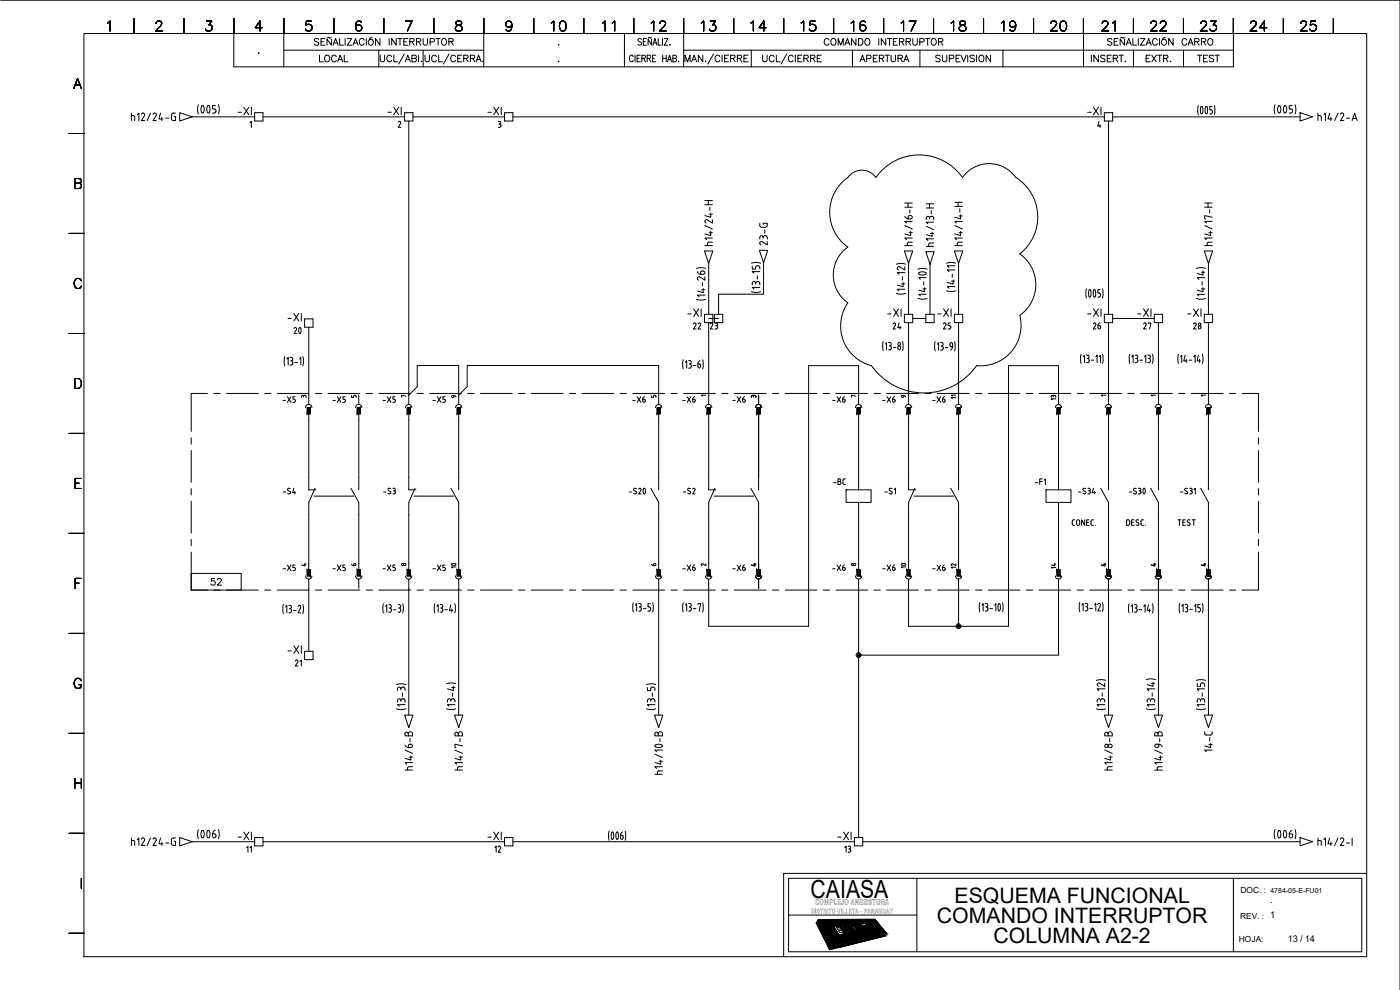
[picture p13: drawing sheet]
<svg xmlns="http://www.w3.org/2000/svg" width="420mm" height="297mm" viewBox="0 0 420 297" stroke-linecap="round" stroke-linejoin="round" font-family="sans-serif">
<defs><g id="words">
<text font-size="7.5" x="243.3" y="269.3">CAIASA</text>
<g font-size="6.6">
<text x="164.7" y="10.6">10</text>
<text x="179.9" y="10.6">11</text>
<text x="194.7" y="10.6">12</text>
<text x="209.5" y="10.6">13</text>
<text x="224.4" y="10.6">14</text>
<text x="239.5" y="10.6">15</text>
<text x="254.7" y="10.6">16</text>
<text x="269.5" y="10.6">17</text>
<text x="284.7" y="10.6">18</text>
<text x="299.5" y="10.6">19</text>
<text x="314.3" y="10.6">20</text>
<text x="329.8" y="10.6">21</text>
<text x="344.3" y="10.6">22</text>
<text x="359.5" y="10.6">23</text>
<text x="374.3" y="10.6">24</text>
<text x="389.5" y="10.6">25</text>
<text x="86.1" y="102">20</text>
</g>
<g font-size="6.4">
<text x="286.5" y="270.9">ESQUEMA FUNCIONAL</text>
<text x="281.2" y="276.9">COMANDO INTERRUPTOR</text>
<text x="298.2" y="282.9">COLUMNA A2-2</text>
</g>
<g font-size="5.7">
<text x="85.4" y="97.7">-XI</text>
<text x="280.5" y="96.3">-XI</text>
<text x="340.4" y="96.3">-XI</text>
<text x="138.6" y="172.9" transform="rotate(-90 138.6 172.9)">10</text>
<text x="273.8" y="172.9" transform="rotate(-90 273.8 172.9)">10</text>
<text x="365.1" y="226.8" transform="rotate(-90 365.1 226.8)">14-C</text>
<text x="250.5" y="253.3">-XI</text>
</g>
<g font-size="5.3">
<text x="246.6" y="14.8">COMANDO INTERRUPTOR</text>
<text x="94.9" y="19.8">LOCAL</text>
<text x="257.2" y="19.8">APERTURA</text>
<text x="342.9" y="19.8">EXTR.</text>
<text x="358.4" y="19.8">TEST</text>
<text x="70.6" y="35.6">-XI</text>
<text x="115.4" y="35.6">-XI</text>
<text x="145.7" y="35.6">-XI</text>
<text x="325.6" y="35.6">-XI</text>
<text x="38.5" y="37.4">h12/24-G</text>
<text x="394.8" y="37.4">h14/2-A</text>
<text x="231.4" y="74.8" transform="rotate(-90 231.4 74.8)">23-G</text>
<text x="62.4" y="176.7">52</text>
<text x="85.4" y="197.2">-XI</text>
<text x="124.9" y="232.1" transform="rotate(-90 124.9 232.1)">h14/6-B</text>
<text x="140.1" y="232.1" transform="rotate(-90 140.1 232.1)">h14/7-B</text>
<text x="350" y="232.1" transform="rotate(-90 350 232.1)">h14/9-B</text>
</g>
<g font-size="4.9">
<text x="207.1" y="99.8">22</text>
<text x="212.4" y="99.8">23</text>
<text x="267.1" y="99.8">24</text>
<text x="282.2" y="99.8">25</text>
<text x="327.4" y="99.8">26</text>
<text x="342.2" y="99.8">27</text>
<text x="357.4" y="99.8">28</text>
<text x="84" y="122.1">-X5</text>
<text x="99.1" y="122.1">-X5</text>
<text x="113.9" y="122.1">-X5</text>
<text x="129.1" y="122.1">-X5</text>
<text x="189.1" y="122.1">-X6</text>
<text x="203.9" y="122.1">-X6</text>
<text x="219.1" y="122.1">-X6</text>
<text x="249.1" y="122.1">-X6</text>
<text x="263.9" y="122.1">-X6</text>
<text x="279" y="122.1">-X6</text>
<text x="249.4" y="146.8">-BC</text>
<text x="309.7" y="146.8">-F1</text>
<text x="84" y="172.5">-X5</text>
<text x="99.1" y="172.5">-X5</text>
<text x="113.9" y="172.5">-X5</text>
<text x="129.1" y="172.5">-X5</text>
<text x="203.9" y="172.5">-X6</text>
<text x="219.1" y="172.5">-X6</text>
<text x="249.1" y="172.5">-X6</text>
<text x="263.9" y="172.5">-X6</text>
<text x="279" y="172.5">-X6</text>
<text x="87.8" y="201.1">21</text>
<text x="147.5" y="256.8">12</text>
<text x="256.5" y="256.8" transform="rotate(-90 256.5 256.8)">13</text>
</g>
<g font-size="4.4">
<text x="318.2" y="121.4" transform="rotate(-90 318.2 121.4)">13</text>
<text x="104.4" y="171.1">6</text>
<text x="288.2" y="171.8" transform="rotate(-90 288.2 171.8)">12</text>
<text x="318.2" y="171.8" transform="rotate(-90 318.2 171.8)">14</text>
<text x="76.6" y="256.8" transform="rotate(-90 76.6 256.8)">11</text>
</g>
<text font-size="4" x="284.7" y="121">11</text>
<g font-size="3.5">
<text x="89.6" y="171.1">4</text>
<text x="209.5" y="171.1">2</text>
<text x="224.7" y="171.1">4</text>
<text x="329.5" y="171.1">4</text>
<text x="344.7" y="171.1">4</text>
<text x="359.5" y="171.1">4</text>
</g>
<g font-size="3.1">
<text x="76.6" y="17.3">.</text>
<text x="89.6" y="120.3">3</text>
<text x="104.8" y="120.3">5</text>
<text x="119.6" y="120.3">7</text>
<text x="194.7" y="120.3">5</text>
<text x="224.7" y="120.3">3</text>
<text x="254.7" y="120.3">7</text>
<text x="119.6" y="170.7">8</text>
<text x="254.7" y="170.7">8</text>
</g>
<g font-size="2.8">
<text x="381.2" y="271">.</text>
<text x="386.5" y="282.7">13 / 14</text>
</g>
<g font-size="2.6">
<text x="166.9" y="19.8">.</text>
<text x="209.5" y="119.9">1</text>
<text x="329.5" y="119.9">1</text>
<text x="344.7" y="119.9">1</text>
<text x="359.5" y="119.9">1</text>
</g>
<g font-size="2.5">
<text x="372.3" y="268.1">DOC. :</text>
<text x="372.2" y="275.6">REV. : 1</text>
<text x="371.8" y="282.6">HOJA:</text>
</g>
<text font-size="2.3" x="244.6" y="271.5">COMPLEJO ANGOSTURA</text>
<text font-size="2.1" x="381.3" y="268">4784-05-E-FU01</text>
<text font-size="1.9" x="243.3" y="274.1">DISTRITO VILLETA - PARAGUAY</text>
</g></defs>
<g fill="none" stroke="#000" stroke-width=".3">
<path d="M.2 .1h420v296.9M25.2 10.1h385v276.9h-385zM32.3 6.9l.7-.6v3M40.2 5.6v4.5M46.8 7l.2-.4 .4-.3h.6l.4 .3a.93 .93 0 0 1-.3 1.3l-1.4 1.4h2M55.2 5.6v4.5M62 6.3h1.5l-.8 1.2a.95 .95 0 0 1 1 1.1 .95 .95 0 0 1-1.3 .7l-.4-.1-.3-.5M70.2 5.6v14.5h300v-14.5M78.7 8.3h-2.1l1.4-2v3M85.2 5.6v14.5M85.2 15.1h60M93.4 6.3h-1.4l-.2 1.3a1.06 1.06 0 0 1 1.6 0 1.06 1.06 0 0 1-.2 1.6 1.06 1.06 0 0 1-1.5-.5"/>
<path d="M95.7 11.8l-.5-.2-.9 .2 .2 .5 1.1 .5 .1 .5-.5 .3-.9-.3M96.3 12.5h.8M97.6 11.6h-1.3v2h1.3M99.4 11.2l-.3 .3-.6-.3-.3 .3M99.5 11.8v1.8l-1.4-1.8v1.8M99.9 13.6l.8-2 .8 2M100.2 5.6v4.5M100.2 12.9h1M101.9 11.6v2h1.2M103.6 11.6v2M104.2 11.6h1.4l-1.4 2h1.4M105.9 13.6l.8-2 .8 2"/>
<path d="M106.2 12.9h1M108.5 6.7a.86 .86 0 0 0-.9-.4 .86 .86 0 0 0-.7 .6 1.72 1.72 0 0 0 .7 2.4 .93 .93 0 0 0 1-.9 .93 .93 0 0 0-.9-1 .93 .93 0 0 0-1 .9M109.3 12a.73 .73 0 0 0-.9-.4 .73 .73 0 0 0-.6 .7 .83 .83 0 0 0 .3 1.1 .83 .83 0 0 0 1.1-.1l.1-.2M109.9 11.6v2M111.7 11.2l-.8 .4M113.7 15.1v5M114 11.6v2l-1.3-2v2M114.1 16.6v1.4a.67 .67 0 0 0 .7 .6 .67 .67 0 0 0 .6-.6v-1.4M115.2 5.6v4.5M116.8 11.6v2M117.5 17a.74 .74 0 0 0-.8-.4 .74 .74 0 0 0-.6 .7 .83 .83 0 0 0 .2 1.1 .83 .83 0 0 0 1.1-.1l.1-.2M118.2 16.6v1.9h1.1"/>
<path d="M118.9 11.6v2l-1.3-2v2M119.4 11.6h1.3M120 11.6v2M121.2 12.5h.7M121.3 16.2l-1.7 3M121.6 18.5l.8-1.9 .7 1.9M121.7 6.3h2l-1.4 3M121.9 17.9h1M122.4 11.6h-1.2v2h1.2M123 12.5l1.1-.1 .1-.6-1.2-.2v2M123.6 17.5l1.2-.1 .2-.5-.2-.3h-1.2v1.9h1.2l.2-.6-.5-.4M123.7 12.5l.6 1.1"/>
<path d="M125 12.5l1.1-.1 .2-.5-.2-.3h-1.1v2M125.6 16.6v1.9M125.6 12.5l.7 1.1M126.5 18.4v.1zM127 11.6v1.4l.6 .6a.62 .62 0 0 0 .7-.6v-1.4M127 15.1v5M127.6 16.6v1.4l.5 .5a.62 .62 0 0 0 .8-.5v-1.4M129.1 12.6l1.1-.1 .1-.7-1.2-.2v2M130.2 5.6v4.5M130.8 11.6h1.3M131 17a.73 .73 0 0 0-.9-.4 .73 .73 0 0 0-.5 .7 .83 .83 0 0 0 .2 1.1 .83 .83 0 0 0 1.1-.1l.1-.2M131.5 11.6v2"/>
<path d="M131.7 16.6v1.9h1.1M132.9 11.6a.94 .94 0 0 1 1.2 1 .94 .94 0 0 1-1.2 .9l-.4-.7zM134.7 12.5l1.1-.1 .2-.5-.2-.3h-1.1v2M134.8 16.2l-1.7 3M135.4 12.5l.6 1.1M136.7 17a.73 .73 0 0 0-.8-.4 .73 .73 0 0 0-.6 .7 .83 .83 0 0 0 .2 1.1 .83 .83 0 0 0 1.1-.1l.1-.2M137 6.5a.6 .6 0 0 0 .2 1 1.11 1.11 0 0 1 1.2 .3 1.11 1.11 0 0 1 .1 1.2 1.08 1.08 0 0 1-1.1 .3 1.08 1.08 0 0 1-.7-1 1.35 1.35 0 0 1 1.4-.8 .6 .6 0 0 0 .3-1zM137.4 17.5h.7M138.6 16.6h-1.2v1.9h1.2M139.2 17.5l1.1-.1 .2-.5-.2-.3h-1.1v1.9M139.8 17.5l.7 1M141.2 17.5l1.1-.1 .1-.7-1.2-.1v1.9"/>
<path d="M141.8 17.5l.7 1M142.9 18.5l.7-1.9 .8 1.9M143.2 17.9h.9M145 18.4v.1zM145.2 5.6v14.5M153.6 7.3a.93 .93 0 0 1-1.3 .8 .93 .93 0 0 1-.3-1.4 .93 .93 0 0 1 1.5 0 2.71 2.71 0 0 1-.3 2.5 .91 .91 0 0 1-1.3-.3M160.2 5.6v4.5M167.6 13.5h.2zM175.2 5.6v4.5M187.4 10.1v10M190 17a.59 .59 0 0 0-.7-.4 .59 .59 0 0 0-.4 .7v.5a.59 .59 0 0 0 .4 .7 .59 .59 0 0 0 .7-.4M190.2 5.6v4.5"/>
<path d="M190.6 16.6v1.9M191.2 17.5h.6M192.2 16.6h-1v1.9h1M192.5 11.8l-.4-.2-.6 .2 .1 .5 .9 .7v.3l-.4 .3-.6-.3M192.6 17.5l.9-.1v-.8h-.9v1.9M193.2 17.5l.5 1M194 11.6h-.9v2h.9M194.2 17.5l1-.1v-.8h-1v1.9M194.8 17.5l.5 1M195.6 11.8v1.8l-1.1-1.8v1.8M195.8 17.5h.6M195.9 13.6l.7-2 .6 2"/>
<path d="M196.8 16.6h-1v1.9h1M197.5 11.6v2h1M198.8 11.6v2M198.9 17.5h1M198.9 16.6v1.9M199.4 11.6h1l-1 2h1M199.9 16.6v1.9M200.3 18.5l.6-1.9 .6 1.9M200.6 17.9h.7M201.1 13.4v.2zM201.9 17.5l.9-.1v-.8h-.9v1.9l1-.1v-.7l-.3-.2M203.6 18.4v.1z"/>
<path d="M205.2 5.6v14.5M205.2 15.1h165M205.6 18.5v-1.9l.7 1.9 .8-1.9v1.9M207.6 18.5l.7-1.9 .8 1.9M207.9 17.9h.9M210.9 16.6v1.9l-1.3-1.9v1.9M211.8 18.4v.1zM214.1 16.2l-1.7 3M216 17a.73 .73 0 0 0-.8-.4 .73 .73 0 0 0-.6 .7 .83 .83 0 0 0 .3 1.1 .83 .83 0 0 0 1-.1l.1-.2M216.7 16.6v1.9M217.5 17.5h.7M218.7 16.6h-1.2v1.9h1.2"/>
<path d="M219.3 17.5l1.1-.1 .1-.7-1.2-.1v1.9M219.9 17.5l.7 1M220.2 5.6v4.5M221.3 17.5l1.1-.1 .2-.5-.2-.3h-1.1v1.9M221.9 17.5l.7 1M223.3 17.5h.7M224.5 16.6h-1.2v1.9h1.2M225.5 15.1v5M228.9 16.6v1.4l.5 .5a.62 .62 0 0 0 .8-.5v-1.4M232.3 17a.73 .73 0 0 0-.8-.4 .73 .73 0 0 0-.6 .7 .83 .83 0 0 0 .2 1.1 .83 .83 0 0 0 1.1-.1l.1-.2M233 16.6v1.9h1.1M235.2 5.6v4.5"/>
<path d="M236.1 16.2l-1.7 3M238 17a.73 .73 0 0 0-.8-.4 .73 .73 0 0 0-.6 .7 .83 .83 0 0 0 .2 1.1 .83 .83 0 0 0 1.1-.1l.1-.2M238.7 16.6v1.9M239.5 17.5h.7M240.7 16.6h-1.2v1.9h1.2M241.3 17.5l1.1-.1 .1-.7-1.2-.1v1.9M241.9 17.5l.7 1M243.3 17.5l1.1-.1 .2-.5-.2-.3h-1.1v1.9M243.9 17.5l.7 1M245.3 17.5h.7M246.5 16.6h-1.2v1.9h1.2M250.2 5.6v4.5"/>
<path d="M265.2 5.6v4.5M276.1 15.1v5M280.2 5.6v4.5M282.2 16.8l-.5-.2-.9 .2 .2 .5 1.2 .7v.3l-.5 .2-.9-.2M282.8 16.6v1.4l.6 .5a.62 .62 0 0 0 .7-.5v-1.4M284.9 17.6l1.1-.1 .2-.8-1.3-.1v1.9M286.9 17.5h.8M288.1 16.6h-1.2v1.9h1.2M288.4 16.6l.8 1.9 .8-1.9M290.4 16.6v1.9M292.4 16.8l-.4-.2-.9 .2 .2 .5 1.1 .7v.3l-.4 .2-.9-.2M293.1 16.6v1.9"/>
<path d="M294.2 16.6a.94 .94 0 0 1 1.1 1 .94 .94 0 0 1-1.1 .9l-.4-.7 .1-.8zM295.2 5.6v4.5M297.3 16.6v1.9l-1.3-1.9v1.9M301 15.1v5M310.2 5.6v4.5M325.2 5.6v14.5M327.5 16.6v1.9M329.6 16.6v1.9l-1.3-1.9v1.9M331.6 16.8l-.4-.2-.9 .2 .2 .5 1 .5 .1 .5-.4 .2-.9-.2M332.3 17.5h.8M333.5 16.6h-1.2v1.9h1.2M333.7 11.8l-.5-.2-.8 .2 .1 .5 1.1 .5 .1 .5-.5 .3-.8-.3"/>
<path d="M334.1 17.5l1.1-.1 .1-.7-1.2-.1v1.9M334.8 17.5l.6 1M335.6 11.6h-1.2v2h1.2M335.8 16.6h1.3M336.5 16.6v1.9M337.5 11.8v1.8l-1.3-1.8v1.8M337.7 18.4v.1zM338 13.6l.8-2 .7 2M338.3 12.9h.9M340 11.6v2h1.1M340.2 5.6v4.5M340.2 15.1v5"/>
<path d="M341.6 11.6v2M342.3 11.6h1.3l-1.3 2h1.3M344 13.6l.7-2 .8 2M347.3 12a.74 .74 0 0 0-.8-.4 .74 .74 0 0 0-.6 .7 .83 .83 0 0 0 .2 1.1 .83 .83 0 0 0 1.1-.1l.1-.2M348 11.6v2M352.1 11.6v2l-1.4-2v2M355.2 5.6v4.5M355.2 15.1v5M356.2 12a.74 .74 0 0 0-.9-.4 .74 .74 0 0 0-.6 .7 .83 .83 0 0 0 .3 1.1 .83 .83 0 0 0 1.1-.1l.1-.2M356.6 13.6l.7-2 .8 2M356.8 12.9h1M358.5 12.5l1.2-.1 .1-.6-1.3-.2v2"/>
<path d="M359.2 12.5l.7 1.1M360.6 12.5l1.1-.1 .2-.5-.2-.3h-1.1v2M361.2 12.5l.7 1.1M362.6 11.8a.92 .92 0 0 1 1.3 .2 .92 .92 0 0 1-.1 1.3 .92 .92 0 0 1-1.3-.2 .92 .92 0 0 1 .1-1.3zM385.2 5.6v4.5M400.2 5.6v4.5M22.1 26.6l1.2-3 1.1 3M22.6 25.6h1.4M53.9 33.8l3.8 1.3-3.8 1.2zM57.7 35.1h18.7M59.5 31.4l-.2 1.4 .2 1.4M60.6 33.8h.4"/>
<path d="M60.6 33.8a1.32 1.32 0 0 1 .3-2.1l.4 .9-.3 1.2M62.3 33.8h.5M62.3 33.8a1.32 1.32 0 0 1 .4-2.1l.3 .9-.2 1.2M64.3 32.7l.4 .2 .1 .5M64.7 31.7h-.9v1h.5M64.8 33.4l-.3 .4-.7 .1M65.6 31.4l.2 1.4-.2 1.4M75 36.8l.4-.4v1.8M76.4 33.8h2.5v2.5h-2.5M78.9 35.1h42.5M120.2 37l-.7 1.2h.8M121.4 33.8h2.5v2.5h-2.5"/>
<path d="M122.7 36.3v82.3l2.5-2.6v-6.3h12.5v11.7M123.9 35.1h27.5M149.5 38.2h.4M149.9 37.2l.4 .2v.4l-.4 .4M151.4 33.8h2.5v2.5h-2.5M153.9 35.1h177.5M329.8 36.4l-.4 1.4h1M330.1 37.4v.8M331.4 33.8h2.5v2.5h-2.5M332.7 36.3v58M333.9 35.1h56.3M359.6 31.7l-.2 1.4 .2 1.3"/>
<path d="M360.5 32a1.42 1.42 0 0 1 .2 2.1 1.44 1.44 0 0 1-.2-2.1zM361.8 32.1l.1-.1a1.46 1.46 0 0 1 .3 2.1 1.4 1.4 0 0 1-.4-2zM363.1 34.2h.4M363.7 31.9h-.6v1l.5 .1 .2 .4M363.8 33.7l-.4 .5M363.9 33.4v.3M364.4 31.7l.2 1.4-.2 1.3M382.6 31.4l-.2 1.4 .2 1.4M383.7 33.8h.5M383.7 33.8a1.32 1.32 0 0 1 .3-2.1l.4 .9-.2 1.2M385.4 33.8h.5M385.4 33.8a1.32 1.32 0 0 1 .4-2.1l.4 .9-.3 1.2"/>
<path d="M386.9 33.9h.5M387.4 32.7l.4 .2 .1 .5M387.8 31.7h-.9v1h.5M387.9 33.4l-.5 .5M388.7 31.4l.2 1.4-.2 1.4M390.2 33.8l3.7 1.3-3.7 1.2zM20.7 40.1h4.5M22.4 55l1.8-.2 .2-.4-.1-.6-.6-.2h-1.3v3h1.3a.79 .79 0 0 0 .8-.8 .79 .79 0 0 0-.8-.8M304.9 53.2a14 14 0 0 1 1.1 23 11.3 11.3 0 0 1 0 18.4M304.9 53.3a9.8 9.8 0 0 0-16.1 0 15.9 15.9 0 0 0-25.9-.1 5.1 5.1 0 0 0-8.5 0 12.8 12.8 0 0 0 0 20.9 10.2 10.2 0 0 0 0 16.8 12.3 12.3 0 0 0 7.1 18.8 19.3 19.3 0 0 0 31.6 0 12.1 12.1 0 0 0 13-15.1M20.7 70h4.5M211.4 75.3h2.5l-1.2 3.8z"/>
<path d="M211.5 73.7h2.3M211.5 67.7l2.3 1M211.5 61.4h2.3M211.5 60.2h2.3M212.3 73.1v.6M212.6 60.2v1.2M212.7 79.1v15.2M212.7 72.7l-.4 .4M212.7 72.7h1.1M212.8 69.8h1M212.8 64.3h1M213 62.2v1"/>
<path d="M213.3 69.4v1.3l-1.8-.5M213.3 63.9v1.3l-1.8-.5M213.8 71.4h-2.3l.5 .5M213.8 65.9v1l-1.5-.9a.5 .5 0 0 0-.7 .2 .5 .5 0 0 0 .3 .7M225.5 79l1.4-.3 1.4 .3M225.8 79.9v.8h1v-.5M227.9 75.1h2.5l-1.2 3.8zM229.2 78.9v9.4h-13.5v6M269 79.3l1.4-.3 1.4 .3M271.4 75.3h2.5l-1.2 3.8zM271.5 73.7h2.3M271.5 67.7l2.3 1"/>
<path d="M271.5 62.2h2.3M271.5 60.9h2.3M271.6 64.9l.3 .5 .6 .3M272.3 73.1v.6M272.5 60.9v1.3M272.7 79.1v15.2M272.7 64.8a.57 .57 0 0 1 .9 0 .57 .57 0 0 1-.3 .9h-.8zM272.8 69.8h1M273.1 62.9v1M273.3 69.4v1.3l-1.8-.5M273.8 72.7h-1.3l-.2 .4M273.8 71.4h-2.3l.6 .5"/>
<path d="M273.8 66.4h-2.3l.6 .5M277.9 75.5h2.5l-1.3 3.8zM278 73.9h2.2M278 67.9l2.2 1M278 62.4h2.2M278 61.2h2.2M278.7 73.3v.6M279 65.4a.5 .5 0 0 0-.5-.5 .5 .5 0 0 0-.5 .5v.5M279 65.4a.64 .64 0 0 1 .6-.5 .64 .64 0 0 1 .6 .5v.5M279 61.2v1.2M279 65.4v.3M279.1 79.3v15"/>
<path d="M279.2 70h1M279.5 63.2v1M279.7 69.7v1.2l-1.7-.5M280.2 72.9l-1.3 .1-.2 .3M280.2 71.7h-2.2l.5 .5M280.2 66.7h-2.2l.5 .5M284 79l1.4-.3 1.4 .3M286.4 75.3h2.5l-1.2 3.8zM286.6 79.7h-2.3l.5 .5M286.6 73.7h2.2M286.6 67.7l2.2 1M286.6 61.9h2.2"/>
<path d="M286.6 60.7h2.2M287.3 73.1v.6M287.5 60.7v1.2M287.7 79.1v15.2M287.8 69.8h1M287.8 64.8h1M288.1 62.7v1M288.3 69.4v1.3l-1.7-.5M288.3 64.4v1.3l-1.7-.5M288.8 72.7h-1.3l-.2 .4M288.8 71.4h-2.2l.4 .5M288.8 66.4h-2.2l.4 .5"/>
<path d="M361.4 75.3h2.5l-1.2 3.8zM361.5 73.7h2.3M361.5 62.2h2.3M361.5 60.9h2.3M361.5 67.7l2.3 1M362.3 73.1v.6M362.5 60.9v1.3M362.7 79.1v15.2M362.7 72.7l-.4 .4M362.7 72.7h1.1M362.8 69.8h1M363.1 62.9v1"/>
<path d="M363.3 69.4v1.3l-1.8-.5M363.8 71.4h-2.3l.6 .5M363.8 66.4h-2.3l.6 .5M363.8 65.2l-2.3-.5v1h.3M24.4 84.3a1.1 1.1 0 0 0-1.2-.8 1.1 1.1 0 0 0-.9 1.2 1.3 1.3 0 0 0 .3 1.4 1.3 1.3 0 0 0 1.4 .3l.4-.6M92.7 98.2v20.4M206.4 94.2h1M208.2 92.7l1.5 2.2M209 89.8l1.4 .3 1.4-.3M209 80.5l1.4-.2 1.4 .2M209.3 83.5l.4 .5M209.3 81.5l.4 .6 .6 .2"/>
<path d="M209.7 92.7l-1.5 2.2M210.4 92.7v2.2M210.5 86.9h1M210.8 81.3l-.5 .3v.7M210.8 81.3h.2a.5 .5 0 0 1 .5 .5 .5 .5 0 0 1-.5 .5h-.7M210.8 84.8v1M211.1 86.6v1.2l-1.8-.5M211.5 88.5h-2.2l.5 .6M211.5 83.1v1l-1.6-1-.5 .1-.1 .3M212.7 96.8v24.6M225.5 87.5l1.4 .2 1.4-.2M225.8 85.5v-.5a.5 .5 0 0 1 .5-.5 .5 .5 0 0 1 .5 .5 .64 .64 0 0 1 .6-.5 .64 .64 0 0 1 .6 .5v.5"/>
<path d="M226.8 80.2l.5-.5 .5 .1 .2 .4M226.8 85v.2M227.3 82.7v1M228 86.2h-2.2l.5 .5M228 81.5h-2.2l.5 .5M228 80.2v.5M266.4 94.2h1M268.2 92.7l1.5 2.2M269 88l1.4 .3 1.4-.3M269.7 92.7l-1.5 2.2M270 80.1a.51 .51 0 0 0-.7 .2 .51 .51 0 0 0 .4 .7M270.4 92.7v2.2"/>
<path d="M270.6 85.2h.9M270.8 83v1M271 84.8v1.2l-1.7-.5M271.4 94.3h2.5v2.5h-2.5M271.5 86.8h-2.2l.5 .5M271.5 81.8h-2.2l.5 .5M271.5 80v1l-1.4-.9M272.7 96.8v24.6M273.9 95.6h4M275.5 89.5l1.3 .3 1.4-.3M275.5 80.8l1.3-.3 1.4 .3M275.8 81.8v.5"/>
<path d="M275.9 81.8a1.29 1.29 0 0 1 2 .4l-.8 .3-1.2-.2M277 86.7h1M277.2 84.5v1M277.5 86.3v1.2l-1.8-.5M278 88.3h-2.3l.5 .5M278 83.3h-2.3l.5 .5M280.4 94.3h-2.5v2.5h2.5M284 87.2l1.4 .3 1.4-.3M285.5 84.4h1.1M285.8 82.2v1M286 84v1.2l-1.7-.5M286.4 94.3h2.5v2.5h-2.5"/>
<path d="M286.6 86h-2.3l.5 .5M286.6 81h-2.3l.5 .5M287.7 96.8v21.8M326.1 86.7l-.2 1.3 .2 1.4M326.4 94.2h1M326.9 89h.4M326.9 89a1.48 1.48 0 0 1 .3-2.1l.2 .9-.2 1.2M328.2 92.7l1.5 2.2M328.3 89h.3M328.6 87v-.1a1.48 1.48 0 0 0-.3 2.1M328.7 87l.2 1.2-.2 .8M329.7 92.7l-1.5 2.2"/>
<path d="M330.2 86.9h-.7v1l.6 .1 .2 .7M330.3 88.6l-.2 .5-.6 .1M330.4 92.7v2.2M330.9 86.7l.2 1.3-.2 1.4M332.7 96.8v24.6M333.9 95.6h12.5M346.4 94.3h2.5v2.5h-2.5M347.7 96.8v24.6M356.4 94.2h1M358.2 92.7l1.5 2.2M359 89.5l1.4 .3 1.4-.3M359 80.5l1.4-.2 1.4 .2"/>
<path d="M359.7 92.7l-1.5 2.2M360.4 92.7v2.2M360.6 86.7h.9M360.6 81.7h.9M360.8 84.5v1.1M361 86.3v1.3l-1.7-.5M361 81.3v1.3l-1.7-.6M361.4 94.3h2.5v2.5h-2.5M361.5 88.3h-2.2l.5 .5M361.5 83.3h-2.2l.5 .5M362.7 96.8v24.6M20.7 100.1h4.5"/>
<path d="M22.4 113.6h1a1.59 1.59 0 0 1 1.1 1.5 1.59 1.59 0 0 1-1.1 1.5h-1zM62.3 118.1h-4.9v11.4M64.2 118.1h1.9M68 118.1h9.5M79.4 118.1h1.9M83.2 118.1h9.6M85.5 107l-.2 1.3 .2 1.4M86.1 107.7l.4-.5v2.3M87.1 107.2l.7 .3v.5l-.3 .2M87.3 108.3h.2M87.5 108.2a.67 .67 0 0 1 .4 .9 .67 .67 0 0 1-.8 .4M88.5 108.7h.8"/>
<path d="M89.9 107.7l.4-.5v2.3M90.9 107l.2 1.3-.2 1.4M94.7 118.1h1.9M98.5 118.1h9.5M109.9 118.1h1.9M113.7 118.1h9.5M125.1 118.1h1.9M128.9 118.1h9.6M136.2 118.6l.6 .5M137.7 118.6l2.5-2.6v-6.3h57.5v8.9M140.4 118.1h1.9M144.2 118.1h9.5"/>
<path d="M155.6 118.1h1.9M159.4 118.1h9.6M170.9 118.1h1.9M174.7 118.1h9.5M186.1 118.1h1.9M189.9 118.1h9.5M201.3 118.1h1.9M205.1 107.9l-.2 1.4 .2 1.4M205.1 118.1h9.6M205.7 108.7l.4-.5v2.3M206.7 108.2l.7 .2v.5l-.3 .3a.67 .67 0 0 1 .4 .8 .67 .67 0 0 1-.8 .5M206.9 109.2h.2"/>
<path d="M208.1 109.7h.8M210.1 108.2l-.5 .4-.2 .6M210.3 109.7l-.3-.5h-.5l.2 1.2h.4l.1-.5M210.3 109.7v.2M210.9 107.9l.2 1.4-.2 1.4M216.6 118.1h1.9M220.4 118.1h9.5M231.8 118.1h1.9M235.6 118.1h9.6M247.1 118.1h1.9M250.9 118.1h9.5M257.7 118.6v-8.9h-15v78.2h-30v-14.2"/>
<path d="M265.1 102.5l-.2 1.3 .2 1.4M265.7 103.2l.4-.5v2.3M266.1 118.1h9.5M266.7 102.7l.7 .3v.5l-.3 .2M266.9 103.7h.2M267.1 103.7l.3 .3 .1 .5M267.5 104.5l-.2 .4-.6 .1M268.1 104.2h.8M269.5 104.5v-.5l.4-.3 .3 .3 .1 .5M269.5 104.5l.4 .5 .4-.5M270.9 102.5l.2 1.3-.2 1.4M280.7 102.5l-.2 1.4 .2 1.4"/>
<path d="M281.3 103.3l.4-.5v2.3M281.3 118.1h9.6M282.3 102.8l.7 .2v.5l-.3 .3M282.5 103.8a.64 .64 0 0 1 .6 .6 .64 .64 0 0 1-.4 .6l-.4 .1M283.7 104.3h.8M285.9 104l-.2 .6-.4 .5M285.9 103.3l-.2-.4a.61 .61 0 0 0-.6 .5 .61 .61 0 0 0 .4 .6l.4 .1M285.9 103.3v.7M286.5 102.5l.2 1.4-.2 1.4M292.8 118.1h1.9M296.6 118.1h9.5M308 118.1h1.9"/>
<path d="M311.8 118.1h9.6M317.7 118.6v-8.9h-15v78.2h-30v-14.2M323.3 118.1h1.9M324.5 106.3l-.2 1.4 .2 1.3M325.1 107l.4-.4v2.2M326.1 106.6l.7 .2v.5l-.3 .2M326.3 107.6h.4l.2 .5M326.9 108.3l-.2 .4-.6 .1M326.9 108.1v.2M327.1 118.1h9.5M327.5 108.1h.8M328.9 107l.4-.4v2.2"/>
<path d="M329.9 107l.4-.4v2.2M330.9 106.3l.2 1.4-.2 1.3M338.5 118.1h1.9M339.1 106.3l-.2 1.4 .2 1.3M339.7 107l.4-.4v2.2M340.7 106.6l.7 .2v.5l-.3 .2M340.9 107.6a.64 .64 0 0 1 .6 .5 .64 .64 0 0 1-.4 .7h-.4M342.1 108.1h.8M342.3 118.1h9.5M343.5 107l.4-.4v2.2M344.5 106.6h.4M344.5 108.8h.4"/>
<path d="M344.7 107.6h.2M344.9 106.5l.3 .5-.3 .5M344.9 107.6l.3 .2 .1 .5-.4 .5M345.9 106.3l.2 1.4-.2 1.3M353.7 106.3l-.2 1.4 .2 1.3M353.7 118.1h1.9M354.3 107l.4-.4v2.2M355.7 106.6l-.4 1.7h1M356 107.8v1M356.9 108.1h.8M357.5 118.1h9.6M358.3 107l.4-.4v2.2"/>
<path d="M359.7 106.6l-.4 1.7h1M360 107.8v1M360.9 106.3l.2 1.4-.2 1.3M369 118.1h1.9M372.8 118.1h4.9v11.4M20.7 130.1h4.5M57.4 131.4v1.9M57.4 135.2v9.5M91.7 122.3a.94 .94 0 0 1 1-.9 .94 .94 0 0 1 .9 .9M92.2 122.3h1v1.9h-1zM92.7 124.2v22.8h2.1M106.7 122.3a.94 .94 0 0 1 1-.9 .94 .94 0 0 1 .9 .9"/>
<path d="M107.2 122.3h.9v1.9h-.9zM107.7 124.2v22.8M121.7 122.3a.94 .94 0 0 1 1-.9 .94 .94 0 0 1 .9 .9M122.2 122.3h.9v1.9h-.9zM122.7 124.2v22.8h2.1M136.7 122.3a.94 .94 0 0 1 1-.9 .94 .94 0 0 1 .9 .9M137.2 122.3h1v1.9h-1zM137.7 124.2v22.8M196.7 122.3a.94 .94 0 0 1 1-.9 .94 .94 0 0 1 .9 .9M197.2 122.3h.9v1.9h-.9zM197.7 124.2v22.8M211.7 122.3a.94 .94 0 0 1 1-.9 .94 .94 0 0 1 .9 .9"/>
<path d="M212.2 122.3h.9v1.9h-.9zM212.7 124.2v22.8h2.1M226.7 122.3a.94 .94 0 0 1 1-.9 .94 .94 0 0 1 .9 .9M227.2 122.3h.9v1.9h-.9zM227.7 124.2v22.8M256.7 122.3a.94 .94 0 0 1 1-.9 .94 .94 0 0 1 .9 .9M257.2 122.3h.9v1.9h-.9zM257.7 124.2v22.8M271.7 122.3a.94 .94 0 0 1 1-.9 .94 .94 0 0 1 .9 .9M272.2 122.3h.9v1.9h-.9zM272.7 124.2v22.8h2.1M287.2 122.3h.9v1.9h-.9z"/>
<path d="M287.7 124.2v22.8M317.2 122.3h.9v1.9h-.9zM317.7 124.2v22.8M331.7 122.3a.94 .94 0 0 1 1-.9 .94 .94 0 0 1 .9 .9M332.2 122.3h.9v1.9h-.9zM332.7 124.2v22.8M346.7 122.3a.94 .94 0 0 1 1-.9 .94 .94 0 0 1 .9 .9M347.2 122.3h.9v1.9h-.9zM347.7 124.2v22.8M361.7 122.3a.94 .94 0 0 1 1-.9 .94 .94 0 0 1 .9 .9M362.2 122.3h.9v1.9h-.9zM362.7 124.2v22.8"/>
<path d="M377.7 131.4v1.9M377.7 135.2v9.5M22.6 145h1.1M24.4 143.6h-1.8v3h1.8M57.4 146.6v1.9M57.4 150.4v9.5M85 147.6h.7M87.1 146.6a.44 .44 0 0 0-.6 0 .44 .44 0 0 0 0 .6l.5 .3a.47 .47 0 0 1 0 .7 .47 .47 0 0 1-.7-.2M88.2 146.5l-.4 1.3h.9M88.5 147.5v.7M94.3 148.9h11.9M94.6 146.5l-1.9 4.2v18.3"/>
<path d="M105.3 146.5l2.4 4.2v18.3M115.1 147.6h.7M116.8 146.5l.4 .1M116.8 146.5l-.4 .5 .7 .5a.47 .47 0 0 1 0 .7 .47 .47 0 0 1-.7-.2M117.9 146.5l.7 .2v.4l-.3 .1 .3 .4M118.1 147.3h.2M118.6 147.8l-.1 .3-.6 .1M118.7 147.6v.2M124.3 148.9h11.9M124.5 146.5l-1.8 4.2v18.3M135.3 146.5l2.4 4.2v18.3M188.9 147.6h.7"/>
<path d="M190.5 146.5l-.3 .5 .7 .5a.47 .47 0 0 1 0 .7 .47 .47 0 0 1-.7-.2M190.5 146.5l.5 .1M192 146.5l.4 .4-.7 1.3h.7M192 146.5l-.3 .3M193.2 146.6h.3M193.2 148.1h.3M193.2 146.6l-.2 .7 .2 .8M193.5 146.6l.2 .7-.2 .8M195.3 146.5l2.4 4.2v20.2M205.1 147.6h.7M206.7 146.5l.5 .1M206.7 146.5l-.3 .5 .7 .5"/>
<path d="M207.1 147.5a.46 .46 0 0 1 0 .7 .46 .46 0 0 1-.7-.2M208.2 146.5l-.3 .3M208.2 146.5l.4 .4-.7 1.3h.7M214.2 148.9h12M214.5 146.5l-1.8 4.2v18.3M225.3 146.5l2.4 4.2v18.3M253.9 147h7.5v3.7h-7.5zM257.7 150.7v18.3M265.6 147.6h.7M267.6 147.5a.47 .47 0 0 1 0 .7 .47 .47 0 0 1-.8-.2M267.7 146.6a.45 .45 0 0 0-.7-.1 .45 .45 0 0 0 .1 .7l.5 .3M268.4 146.9l.3-.4v1.7"/>
<path d="M274.3 148.9h11.9M274.6 146.5l-1.9 4.2v18.3M285.3 146.5l2.4 4.2v18.3M313.9 147h7.5v3.7h-7.5zM317.7 150.7v18.3M322.5 156l-.6 .2-.1 1 .2 .4h.5M323.2 156.2a.48 .48 0 0 1 .5-.2 .48 .48 0 0 1 .3 .4v.8a.47 .47 0 0 1-.4 .4 .47 .47 0 0 1-.5-.4zM323.7 147.6h.7M325.5 156v1.6l-.9-1.6v1.6M325.8 146.6a.45 .45 0 0 0-.6-.1 .45 .45 0 0 0 0 .7l.5 .3a.47 .47 0 0 1 0 .7 .47 .47 0 0 1-.7-.2M326.1 156.7h.6M326.5 146.5l.7 .2v.4l-.4 .1 .4 .4"/>
<path d="M326.7 147.3h.2M326.9 156h-.8v1.6h.8M327.2 147.8l-.2 .3-.5 .1M327.2 147.6v.2M328.2 156l-.7 .2-.1 1 .2 .4h.6M328.2 146.5l-.4 1.3h.9M328.4 147.5v.7M328.7 157.6h.1M330.3 146.5l2.4 4.2v18.3M338.5 155.9l.5 .3v.9l-.2 .5h-.7v-1.6h.4M338.9 147.6h.7M339.6 156.7h.6"/>
<path d="M340.4 156h-.8v1.6h.8M341 146.6a.44 .44 0 0 0-.6 0 .44 .44 0 0 0 0 .6l.5 .3a.47 .47 0 0 1 0 .7 .47 .47 0 0 1-.7-.2M341.1 156.7l.6 .2M341.3 156l-.4 .2 .2 .5M341.3 155.9l.5 .1M341.6 156.9a.46 .46 0 0 1 0 .8 .46 .46 0 0 1-.7-.3M341.7 146.5l.7 .2v.4l-.4 .1 .4 .4M341.9 147.3h.2M342.4 147.6l-.2 .5-.5 .1M343.2 156h-.6l-.2 .4 .1 1 .7 .2M343.2 146.5a.96 .96 0 0 1 0 1.7l-.2-.9zM343.7 157.6h.1"/>
<path d="M345.3 146.5l2.4 4.2v18.3M353.5 156h.9M353.9 156v1.6M354.2 147.6h.8M355 156.7h.5M355.7 156h-.7v1.6h.7M355.7 147.2l.6 .3M356.3 147.5a.47 .47 0 0 1-.1 .7 .47 .47 0 0 1-.7-.2M356.4 146.6a.45 .45 0 0 0-.7-.1 .45 .45 0 0 0 0 .7M356.7 155.9l.4 .1M356.7 156l-.4 .4 .7 .5a.47 .47 0 0 1 0 .8 .47 .47 0 0 1-.7-.3M357 146.5l.7 .2v.4l-.3 .1 .4 .4"/>
<path d="M357.2 147.3h.2M357.8 147.6l-.2 .5-.6 .1M357.8 156h.9M358.3 156v1.6M358.4 146.9l.3-.4v1.7M360.3 146.5l2.4 4.2v18.3M377.7 146.6v1.9M377.7 150.4v9.5M20.7 160h4.5M22.6 175h1.1M24.4 173.6h-1.8v3M57.4 172h15v5h-15z"/>
<path d="M57.4 161.8v2M57.4 165.7v11.3M57.4 177h4.9M68 177h9.5M79.4 177h1.9M83.2 177h9.6M91.7 172.8a.94 .94 0 0 0 1 .9 .94 .94 0 0 0 .9-.9M92.2 170.9h1v1.9h-1zM92.7 173.7v21.7M94.7 177h1.9M98.5 177h9.5M106.7 172.8a.94 .94 0 0 0 1 .9 .94 .94 0 0 0 .9-.9"/>
<path d="M107.2 170.9h.9v1.9h-.9zM107.7 173.7v2.9M109.9 177h1.9M113.7 177h9.5M121.7 172.8a.94 .94 0 0 0 1 .9 .94 .94 0 0 0 .9-.9M122.2 170.9h.9v1.9h-.9zM122.7 173.7v40.9M125.1 177h1.9M128.9 177h9.6M137.7 173.7v40.9M140.4 177h1.9M144.2 177h9.5"/>
<path d="M155.6 177h1.9M159.4 177h9.6M170.9 177h1.9M174.7 177h9.5M186.1 177h1.9M189.9 177h9.5M195.5 169.3l.6 .4M196.2 169.2a.35 .35 0 0 1 .5 0 .35 .35 0 0 1-.2 .5h-.4zM196.7 172.8a.94 .94 0 0 0 1 .9 .94 .94 0 0 0 .9-.9M197.2 170.9h.9v1.9h-.9zM197.7 173.7v40.9M201.3 177h1.9"/>
<path d="M205.1 177h9.6M211.7 172.8a.94 .94 0 0 0 1 .9 .94 .94 0 0 0 .9-.9M212.2 170.9h.9v1.9h-.9zM216.6 177h1.9M220.4 177h9.5M226.7 172.8a.94 .94 0 0 0 1 .9 .94 .94 0 0 0 .9-.9M227.2 170.9h.9v1.9h-.9zM227.7 173.7v2.9M231.8 177h1.9M235.6 177h9.6M247.1 177h1.9M250.9 177h9.5"/>
<path d="M256.7 172.8a.94 .94 0 0 0 1 .9 .94 .94 0 0 0 .9-.9M257.2 170.9h.9v1.9h-.9zM257.7 173.7v77.6M262.3 177h1.9M266.1 177h9.5M277.5 177h1.9M281.3 177h9.6M286.7 172.8a.94 .94 0 0 0 1 .9 .94 .94 0 0 0 .9-.9M287.7 173.7v14.2M292.8 177h1.9M296.6 177h9.5M308 177h1.9"/>
<path d="M311.8 177h9.6M316.7 172.8a.94 .94 0 0 0 1 .9 .94 .94 0 0 0 .9-.9M317.7 173.7v22.9h-60M323.3 177h1.9M327.1 177h9.5M331.7 172.8a.94 .94 0 0 0 1 .9 .94 .94 0 0 0 .9-.9M332.2 170.9h.9v1.9h-.9zM332.7 173.7v40.9M338.5 177h1.9M342.3 177h9.5M346.7 172.8a.94 .94 0 0 0 1 .9 .94 .94 0 0 0 .9-.9M347.2 170.9h.9v1.9h-.9z"/>
<path d="M347.7 173.7v40.9M353.7 177h1.9M357.5 177h9.6M361.7 172.8a.94 .94 0 0 0 1 .9 .94 .94 0 0 0 .9-.9M362.2 170.9h.9v1.9h-.9zM362.7 173.7v40.9M369 177h1.9M377.7 165.7v11.3h-4.9M377.7 161.8v2M20.7 190.1h4.5M85.1 181.4l-.2 1.3 .2 1.4M85.7 182.1l.4-.5v2.3"/>
<path d="M86.7 181.6h.4M86.7 183.9h.4M86.9 182.6h.2M87.1 181.6l.3 .3v.5l-.3 .2 .3 .3 .1 .5-.4 .5M88.1 183.1h.8M89.5 182a.43 .43 0 0 1 .6-.3 .43 .43 0 0 1 .1 .7l-.7 1.5h.8M90.9 181.4l.2 1.3-.2 1.4M91.4 195.4h2.5v2.5h-2.5M115.1 181.2l-.2 1.4 .2 1.3M115.7 181.9l.4-.5v2.3M116.7 181.4l.7 .3v.5l-.3 .2M116.9 182.4l.4 .1 .2 .4"/>
<path d="M117.5 183.2l-.2 .4-.6 .1M117.5 183v.2M118.1 183h.8M119.5 181.4l.7 .3v.5l-.3 .2M119.7 182.4l.4 .1 .2 .7M120.3 183.2l-.2 .4-.6 .1M120.9 181.2l.2 1.4-.2 1.3M130.5 181.2l-.2 1.3 .2 1.4M131.1 181.9l.4-.5v2.3M132.1 181.4l.7 .3v.5l-.3 .2M132.3 182.4h.2M132.5 182.4l.3 .3v.7l-.7 .3"/>
<path d="M133.5 182.9h.8M135.3 181.4l-.4 1.8h1M135.6 182.7v1M136.5 181.2l.2 1.3-.2 1.4M190.1 180.8l-.2 1.4 .2 1.4M190.7 181.6l.4-.5v2.3M191.7 181.1l.7 .2v.5l-.3 .3M191.7 183.4h.4M191.9 182.1h.2M192.1 182.1l.3 .3 .1 .4-.4 .5M193.1 182.6h.8M194.5 183.4h.4"/>
<path d="M195.2 181.1h-.7v1l.6 .1 .2 .4-.1 .5-.3 .2M195.9 180.8l.2 1.4-.2 1.4M205.1 180.8l-.2 1.4 .2 1.4M205.7 181.6l.4-.5v2.3M206.7 181.1l.7 .2v.5l-.3 .3M206.7 183.4h.4M206.9 182.1h.2M207.1 182.1l.3 .3 .1 .4-.4 .5M208.1 182.6h.8M209.5 181.4v-.3h.8l-.4 2.3M210.9 180.8l.2 1.4-.2 1.4M294.1 180.8l-.2 1.4 .2 1.4"/>
<path d="M294.7 181.6l.4-.5v2.3M295.7 181.1l.7 .2v.5l-.3 .3M295.7 183.4h.4M295.9 182.1h.2M296.1 182.1l.4 .5M296.5 182.8l-.4 .5M296.5 182.6v.2M297.1 182.6h.8M298.5 181.6l.4-.5v2.3M299.7 181.1a1.46 1.46 0 0 1 .3 2.2 1.44 1.44 0 0 1-.3-2.2zM300.9 180.8l.2 1.4-.2 1.4M324 180.8l-.1 1.4 .1 1.3"/>
<path d="M324.7 181.5l.4-.5v2.3M325.7 181l.7 .3v.5l-.3 .2M325.9 182h.2M326.1 182l.3 .3v.7l-.7 .3M327.1 182.5h.8M328.5 181.5l.4-.5v2.3M329.9 181l-.4 .4M329.9 181l.2 .1 .2 .5-.8 1.7h.8M330.9 180.8l.2 1.4-.2 1.3M338.8 181.2l-.2 1.3 .2 1.4M339.5 181.9l.4-.5v2.3M340.5 181.4l.7 .3v.5l-.3 .2"/>
<path d="M340.7 182.4h.2M340.9 182.4l.3 .5M341.2 183.2l-.1 .4-.6 .1M341.3 182.9v.3M341.9 182.9h.8M343.3 181.9l.4-.5v2.3M344.7 181.4l-.4 1.8h1M345 182.7v1M345.9 181.2l.2 1.3-.2 1.4M354.1 181.1l-.2 1.4 .2 1.3M354.7 181.8l.4-.5v2.3M355.7 181.3l.7 .3v.5l-.3 .2"/>
<path d="M355.9 182.3h.2M356.1 182.3a.66 .66 0 0 1 .4 .8 .66 .66 0 0 1-.8 .5M357.1 182.8h.8M358.5 181.8l.4-.5v2.3M359.5 183.6h.4M359.9 182.3l.4 .5-.1 .5-.3 .3M360.2 181.3h-.7v1h.4M360.9 181.1l.2 1.4-.2 1.3M24.4 204.3a1.1 1.1 0 0 0-1.2-.8 1.1 1.1 0 0 0-.9 1.2 1.3 1.3 0 0 0 .3 1.4 1.3 1.3 0 0 0 1.4 .3l.4-.6v-.4h-.7M119 212.7l1.4 .2 1.4-.2M119 205.4l1.4-.2 1.4 .2M119.3 207.2v-.5a.5 .5 0 0 1 .5-.5 .5 .5 0 0 1 .5 .5 .64 .64 0 0 1 .6-.5 .64 .64 0 0 1 .6 .5l.1 .5"/>
<path d="M120.3 206.7v.2M120.3 210.2v.2M120.8 209.7l-.5 .5a.5 .5 0 0 0-.5-.5 .5 .5 0 0 0-.5 .5v.5M120.8 209.7h.3M120.8 207.9v1M121 209.7l.5 .2 .1 .8M121.4 214.6h2.5l-1.2 3.7zM121.6 211.4h-2.3l.5 .5M134 212.7l1.4 .2 1.4-.2M134 205.2l1.4-.3 1.4 .3M135.3 210.2a.5 .5 0 0 0-.5-.5 .5 .5 0 0 0-.5 .5v.5M135.3 210.2v.2"/>
<path d="M135.6 206.3h.9M135.8 209.7l-.5 .5M135.8 209.7h.3M135.8 207.9v1M136 209.7l.5 .2v.8M136.1 205.9v1.3l-1.8-.5M136.4 214.6h2.5l-1.2 3.7zM136.5 211.4h-2.2l.5 .5M194 212.7l1.4 .2 1.4-.2M194 205.4l1.4-.2 1.4 .2M195.3 210.2a.5 .5 0 0 0-.5-.5 .5 .5 0 0 0-.5 .5v.5M195.3 210.2v.2"/>
<path d="M195.8 209.7l-.5 .5M195.8 206.2l-.4 .2-.1 .8h-1v-.9M195.8 206.2h.5l.2 .5M195.8 209.7h.2M195.8 207.9v1M196 209.7l.5 .5M196.4 214.6h2.5l-1.2 3.7zM196.6 211.4h-2.3l.5 .5M196.6 206.7v.5M196.6 210.2v.5M329 212.7l1.4 .2 1.4-.2M329 204.2l1.4-.3 1.4 .3"/>
<path d="M330.3 210.2a.5 .5 0 0 0-.5-.5 .5 .5 0 0 0-.5 .5v.5M330.3 210.2v.2M330.8 209.7l-.5 .5M330.8 209.7h.2M330.8 207.9v1M331 209.7l.5 .2 .1 .8M331.4 214.6h2.5l-1.2 3.7zM331.6 211.4h-2.3l.5 .5M331.6 206.7h-2.3l.5 .5M331.6 204.9v1l-1.5-.9a.5 .5 0 0 0-.8 .2 .5 .5 0 0 0 .4 .7M331.6 219.9a.5 .5 0 0 1 .6-.2 .5 .5 0 0 1 .3 .5 .62 .62 0 0 1 .7-.7 .62 .62 0 0 1 .6 .7v.6h-2.2zM344 212.7l1.4 .2 1.4-.2"/>
<path d="M344 203.9l1.4-.2 1.4 .2M345.3 210.2a.5 .5 0 0 0-.5-.5 .5 .5 0 0 0-.5 .5v.5M345.3 210.2v.2M345.5 205h1M345.8 209.7l-.5 .5M345.8 209.7h.3M345.8 207.9v1M346 209.7l.5 .2v.8M346.1 204.7v1.2l-1.8-.5M346.4 214.6h2.5l-1.2 3.7zM346.5 211.4h-2.2l.5 .5M346.5 206.7h-2.2l.5 .5"/>
<path d="M359 212.7l1.4 .2 1.4-.2M359 204.2l1.4-.3 1.4 .3M359.3 205v.9h1v-.7l.5-.3 .7 .3v.7M360.3 210.2a.5 .5 0 0 0-.5-.5 .5 .5 0 0 0-.5 .5v.5M360.3 210.2v.2M360.8 209.7l-.5 .5M360.8 209.7h.2M360.8 207.9v1M361 209.7l.5 .2v.8M361.4 214.6h2.5l-1.2 3.7zM361.5 211.4h-2.2l.5 .5M361.5 206.7h-2.2l.5 .5"/>
<path d="M20.7 220.1h4.5M22.4 233.6v2.9M22.4 235h2M24.4 233.6v2.9M196.5 220.2a.5 .5 0 0 1 .5-.5 .5 .5 0 0 1 .5 .5M196.6 232.3h2.2M196.6 226.3l2.2 1M196.7 223.5a1.29 1.29 0 0 1 2 .4 1.63 1.63 0 0 1-2.2-.1zM197.5 220.2a.62 .62 0 0 1 .7-.7 .62 .62 0 0 1 .6 .7v.6h-2.2v-.6M197.5 220.2v.6M197.7 231.3l-.3 .2-.1 .8M197.7 231.3h1.1"/>
<path d="M197.8 228.4h1M198.1 221.6v1M198.3 228.1v1.2l-1.7-.5M198.8 230h-2.2l.4 .6M198.8 225.1h-2.2l.4 .5M331.6 231h2.2M331.6 225.1l2.2 .9M332.5 220.2v.6M332.8 227.2h1M333 224.3a.58 .58 0 0 1-.3-.8 .58 .58 0 0 1 .8-.3 .58 .58 0 0 1 .2 .8l-.4 .3M333 224.3h.3M333 221.6v1"/>
<path d="M333.3 226.8v1.3l-1.7-.6M333.8 230l-1.3 .1-.2 .9M333.8 228.8h-2.2l.4 .5M20.7 250h4.5M39.4 252.2l.9 .2 .1 1.3M39.4 251.4v2.3M41.2 251.9l.5-.5v2.3M42.4 251.8a.51 .51 0 0 1 .7-.3 .51 .51 0 0 1 .2 .7l-.9 1.5h1M45.2 251.4l-1 2.3M45.9 251.8a.52 .52 0 0 1 .7-.3 .52 .52 0 0 1 .3 .7M46.9 252.2l-1 1.5h1M48.2 251.4l-.5 1.8h1.2"/>
<path d="M48.6 252.7v1M49.7 252.9h1M51.4 252.1v1M52.3 252.4h.4v1.3l-.9-.1-.4-.6M52.7 251.4l-.9 .1-.4 .5M53.9 251.3l3.8 1.2-3.8 1.3zM57.7 252.5h18.7M59.5 248.9l-.2 1.4 .2 1.4M60.6 249.3l.1-.1a1.31 1.31 0 0 1 .2 2.2 1.29 1.29 0 0 1-.3-2.1zM62.3 249.3l.1-.1a1.31 1.31 0 0 1 .3 2.2 1.29 1.29 0 0 1-.4-2.1zM63.8 250.2h.5a.57 .57 0 0 1 .5 .8 .57 .57 0 0 1-.9 .2zM64.5 249.2l-.5 .3-.2 .7"/>
<path d="M65.6 248.9l.2 1.4-.2 1.4M71.4 251.2h1M73.2 249.7l1.5 2.2M74.7 249.7l-1.5 2.2M75.4 249.7v2.2M76.4 251.3h2.5v2.5h-2.5zM78.9 252.5h72.5M146.4 251.2h1M148.2 249.7l1.5 2.2M149.7 249.7l-1.5 2.2M150.4 249.7v2.2M151.4 251.3h2.5v2.5h-2.5"/>
<path d="M153.9 252.5h102.5M182.8 249.4l-.2 1.3 .2 1.4M183.6 249.7h.4M183.6 249.7a1.43 1.43 0 0 0 .3 2.1l.1-.1M184 249.7l.2 .8-.2 1.2M185 249.7a1.4 1.4 0 0 0 .3 2.1l.3-.9-.2-1.2M185 249.7h.4M186.2 250.6l.2 1.2h.4l.2-.4M186.2 250.6h.6l.2 .5M186.8 249.6l-.4 .4-.2 .6M187 251.1v.3M187.6 249.4l.2 1.3-.2 1.4"/>
<path d="M256.4 251.3h2.5v2.5h-2.5M258.9 252.5h131.3M382.6 248.9l-.2 1.4 .2 1.4M383.7 249.3l.1-.1a1.31 1.31 0 0 1 .2 2.2 1.29 1.29 0 0 1-.3-2.1zM385.4 249.3l.1-.1a1.31 1.31 0 0 1 .3 2.2 1.29 1.29 0 0 1-.4-2.1zM386.9 250.2v.7a.57 .57 0 0 0 .7 .4 .57 .57 0 0 0 .4-.6 .57 .57 0 0 0-.6-.5M386.9 250.2h.5M387.7 249.2l-.6 .3-.2 .7M388.7 248.9l.2 1.4-.2 1.4M390.2 251.3l3.7 1.2-3.7 1.3zM395.5 252.2h.6M395.5 251.4v2.3"/>
<path d="M396.1 252.2l.4 .2v1.3M397.3 251.9l.5-.5v2.3M399 251.4l-.5 1.8h1.3M399.4 252.7v1M401.6 251.4l-1.1 2.3M402.3 251.8a.52 .52 0 0 1 .7-.3 .52 .52 0 0 1 .2 .7l-.9 1.5h1M404.1 252.9h.9M405.8 251.4v2.3M24.4 263.6v3M236.7 263.5h172v22.1h-172zM236.7 274.6h38.5M245.5 276l4 7.9-.6 .9-3.9-7.8z"/>
<path d="M245.7 275.9l16.9-.1 3.5 4.4-16.3 3.5zM246.3 276.3h.6a.4 .4 0 0 1 .4 .3 .4 .4 0 0 1-.1 .4h-.3l.3 .5h-.3zM246.6 276.5h.3l.2 .3h-.3zM248 276.4l.2 .3M248 276.4h-.2l.2 .4 .2-.2M248.3 277h.1M248.3 277h-.2l.3 .5h-.3l-.7-1.2 .9 .1 .7 1.1h-.3l-.3-.4M248.8 276.2l.8 .4 .2 .8-.8-.3zM249 276.4l.5 .4 .1 .5-.4-.4zM249.7 276.3l.7 .3-.1-.4h.3l.4 1.2h-.3zM250.2 277.9l1.9-.1 .3 .4-1.3 .1 .3 .5 1.1-.1 .3 .5-1.1 .1 .3 .5 1.3-.1 .3 .5-1.9 .3zM250.8 276.2h.7l.1 .2h-.4l.6 .4-.3 .1 .2 .2h.4l.1 .3h-.7z"/>
<path d="M252.4 277.7h.6l1.5 2.4h-.5zM252.6 276.5l-.4-.4a.67 .67 0 0 0 0 .8 .67 .67 0 0 0 .8 .2l-.1-.2-.3 .2-.4-.7 .4 .1M253.6 276.2h.3l.6 1h-.2zM253.6 276.9v.2l-.5-.7h.4l-.4-.3a.67 .67 0 0 0 0 .8 .67 .67 0 0 0 .8 .2l-.3-.2M253.8 276.9h.1M254.2 278.3a1.17 1.17 0 0 1 1.6 .8l-1 .1 .5 .4 .6-.3-.1 .5a1.29 1.29 0 0 1-1.6-1.5zM254.4 276.1l.6 .4 .2 .7-.7-.3zM254.5 276.3l.6 .7zM254.6 278.6l.3-.1 .3 .3-.6 .1zM255.1 276.2l.8 .5-.4-.5h.2l.7 .9-.8-.5 .4 .5-.2 .1zM256.7 278.6l-.3-.2a.68 .68 0 0 0 .7 .9l-.1-.4M257.2 278.5l-.6-.5-.6-.1a1.08 1.08 0 0 0 .2 1.3 1.08 1.08 0 0 0 1.3 .2l-.1-.6"/>
<path d="M257.2 278.6h-.4M257.4 278.9h-.4M258 279.2l.6 .3M258.4 278.1l-.5-.2 1.1 1.5h.4l-.6-.9 .2-.2M258.4 278h.1M258.4 278l.2-.2 .4 .5M258.5 279.2l-.8-.9 .2-.1-.2-.3-.5-.4-.4 .1 .3 .4h-.2l1.1 1.3M258.5 279.2l.3 .3h-.2M259 278.3h.1M259.2 277.8a1.22 1.22 0 0 1 1.4 1.4 1.22 1.22 0 0 1-1.4-1.4zM259.4 278.1h.5l.4 .4a.3 .3 0 0 1 0 .5 .3 .3 0 0 1-.5-.3zM259.9 277.3l.3-.1 1.4 1.9-.3 .1z"/>
<path d="M260.5 279.3h.4l.1 .2h-.3l.5 .2 .2 .5-.4-.1-.1-.2h.3l-.4-.1zM260.8 277.7h.3l.9 1-.6-1 .3-.1 1 1.4-.4-.2-.1 .2h-.3zM260.8 279.3h.1M261.5 280l.2 .1zM261.8 279.2l.1 .1M261.8 279.3h-.2l.3 .3v-.3M261.9 277.6h.8l.3 1 .4-.1 .2 .3-.7 .1-.3-1h-.5zM262.1 279.7l.5 .3-.5-.4a.39 .39 0 0 0-.2-.4 .39 .39 0 0 0-.4 0l.6 .9 .2-.1-.2-.3M262.2 277.1a2.96 2.96 0 0 1 2.1 2.6M262.2 277l-5.6 .2-.1-.2 5.6-.3a3.6 3.6 0 0 1 2.6 3l-.2 .1M262.3 279.1l1.1 .7-.4 .1zM262.5 279.8l.3 .1z"/>
<path d="M263.3 279.7l.2 .1zM264.3 279.6l-12 2.2M264.5 279.8l-11.4 2.2a3.9 3.9 0 0 1-4.4-3.9l.2-.4 .3 .1a2.8 2.8 0 0 0 1.6 3.5l1.5 .5M275.2 263.5v22.1M370.2 263.5v22.1M410.2 262.1h-175v24.9M20.7 280h4.5M249.8 284.1l16.1-3.5-.4 .3-16.2 4zM252.3 281.8h.1"/>
<circle cx="111.3" cy="12.6" r=".88"/>
<circle cx="349.3" cy="12.6" r=".88"/>
<circle cx="269.8" cy="103.2" r=".45"/>
<circle cx="257.7" cy="196.6" r=".73"/>
<circle cx="257.7" cy="196.6" r=".46"/>
<circle cx="257.7" cy="196.6" r=".22"/>
<circle cx="287.7" cy="187.9" r=".73"/>
<circle cx="287.7" cy="187.9" r=".46"/>
<circle cx="287.7" cy="187.9" r=".22"/>
<circle cx="332" cy="223.8" r=".5"/>
</g>
<g fill="#000" stroke="#000" stroke-width=".3">
<path d="M245.5 276l.5 1h-1zM251 277.4h7.6zM252 277.1h.4zM252.2 276.2h.7zM252.3 276.2h.6zM252.4 276.3h.5zM252.9 277.3h5.7zM253.8 277.3h4.8zM254.7 278.5h.2zM254.6 278.8h.5zM257.1 278.3h.2zM257.4 278.9h.3z"/>
<path d="M257.5 277.9h.2zM258.4 279.2h1.5zM259.2 278.1h.3zM259.5 278.7h.3zM259.7 278.4h.2zM259.8 278.2h.3zM259.8 278.3h.3zM259.9 277.3h.3zM262 279.1h.3zM262.4 277.9h.2zM245.7 275.9h16.9zM263 278.5h.4z"/>
<path d="M263 279.7h.2zM248.3 280.8h15.1l-13.6 2.9zM248.6 284.1h.8l-.5 .7zM249.8 284.1l-.5 .7zM249.8 284.1h2.8l-3.2 .7zM264.3 280.9l1.6-.3-.4 .3z"/>
<path d="M93.2 122.3v1.9h-1zM92.2 122.3v1.9l1-1.9z"/>
<path d="M108.1 122.3v1.9h-.9zM107.2 122.3v1.9l.9-1.9z"/>
<path d="M123.1 122.3v1.9h-.9zM122.2 122.3v1.9l.9-1.9z"/>
<path d="M138.2 122.3v1.9h-1zM137.2 122.3v1.9l1-1.9z"/>
<path d="M198.1 122.3v1.9h-.9zM197.2 122.3v1.9l.9-1.9z"/>
<path d="M213.1 122.3v1.9h-.9zM212.2 122.3v1.9l.9-1.9z"/>
<path d="M228.1 122.3v1.9h-.9zM227.2 122.3v1.9l.9-1.9z"/>
<path d="M228.1 122.3v1.9h-.9zM227.2 122.3v1.9l.9-1.9z"/>
<path d="M258.1 122.3v1.9h-.9zM257.2 122.3v1.9l.9-1.9z"/>
<path d="M273.1 122.3v1.9h-.9zM272.2 122.3v1.9l.9-1.9z"/>
<path d="M288.1 122.3v1.9h-.9zM287.2 122.3v1.9l.9-1.9z"/>
<path d="M318.1 122.3v1.9h-.9zM317.2 122.3v1.9l.9-1.9z"/>
<path d="M333.1 122.3v1.9h-.9zM332.2 122.3v1.9l.9-1.9z"/>
<path d="M348.1 122.3v1.9h-.9zM347.2 122.3v1.9l.9-1.9z"/>
<path d="M363.1 122.3v1.9h-.9zM362.2 122.3v1.9l.9-1.9z"/>
<path d="M92.2 170.9l1 1.9v-1.9zM92.2 170.9l1 1.9h-1z"/>
<path d="M107.2 170.9l.9 1.9v-1.9zM107.2 170.9l.9 1.9h-.9z"/>
<path d="M122.2 170.9l.9 1.9v-1.9zM122.2 170.9l.9 1.9h-.9z"/>
<path d="M197.2 170.9l.9 1.9v-1.9zM197.2 170.9l.9 1.9h-.9z"/>
<path d="M212.2 170.9l.9 1.9v-1.9zM212.2 170.9l.9 1.9h-.9z"/>
<path d="M227.2 170.9l.9 1.9v-1.9zM227.2 170.9l.9 1.9h-.9z"/>
<path d="M227.2 170.9l.9 1.9v-1.9zM227.2 170.9l.9 1.9h-.9z"/>
<path d="M257.2 170.9l.9 1.9v-1.9zM257.2 170.9l.9 1.9h-.9z"/>
<path d="M332.2 170.9l.9 1.9v-1.9zM332.2 170.9l.9 1.9h-.9z"/>
<path d="M332.2 170.9l.9 1.9v-1.9zM332.2 170.9l.9 1.9h-.9z"/>
<path d="M347.2 170.9l.9 1.9v-1.9zM347.2 170.9l.9 1.9h-.9z"/>
<path d="M347.2 170.9l.9 1.9v-1.9zM347.2 170.9l.9 1.9h-.9z"/>
<path d="M362.2 170.9l.9 1.9v-1.9zM362.2 170.9l.9 1.9h-.9z"/>
<path d="M362.2 170.9l.9 1.9v-1.9zM362.2 170.9l.9 1.9h-.9z"/>
<path d="M245 277l4.5 6.9-3.5-6.9zM245 277l4.5 6.9h-1z"/>
<path d="M246 276.5l.8 .3-.2-.3zM246 276.5l.8 .3h-.6z"/>
<path d="M246.3 277l.6 .1zM246.3 277l.6 .1z"/>
<path d="M246.3 277.1h.7zM246.3 277.1h.7z"/>
<path d="M245.9 276.3l1.6 .2-.1-.2zM245.9 276.3l1.6 .2h-1.5z"/>
<path d="M246.9 276.5h.6zM246.9 276.5h.6z"/>
<path d="M246.9 276.5h.6zM246.9 276.5h.6z"/>
<path d="M246.9 276.5h.6zM246.9 276.5h.6z"/>
<path d="M246.9 276.5h.7zM246.9 276.5h.7z"/>
<path d="M247 276.5l.7 .3-.1-.3zM247 276.5l.7 .3h-.5z"/>
<path d="M246.2 276.8l1.6 .2-.1-.2zM246.2 276.8l1.6 .2h-1.5z"/>
<path d="M247.8 276.5l.3 .1zM247.8 276.5l.3 .1z"/>
<path d="M247.2 277l.7 .1zM247 277.1h.9z"/>
<path d="M247 277.1h.9zM247 277.1h.9z"/>
<path d="M246.3 277.1l1.8 .4-.2-.4zM246.3 277.1l1.8 .4h-1.5z"/>
<path d="M245.9 276.3h2.1zM245.9 276.3h2.2z"/>
<path d="M245.9 276.3h2.1zM245.9 276.3h1.5z"/>
<path d="M248.1 276.3h1.6zM248.1 276.3h1.6z"/>
<path d="M248 276.8h.1zM248 276.8h.2z"/>
<path d="M247.8 276.6h.4zM247.8 276.6h.4z"/>
<path d="M247.8 276.6h.4zM247.8 276.6h.4z"/>
<path d="M248 276.8h.2zM248 276.8h.2z"/>
<path d="M247.9 276.6h.3zM247.9 276.6h.3z"/>
<path d="M248 276.8h.2zM248 276.8h.2z"/>
<path d="M247.9 276.6h.3zM247.9 276.6h.3z"/>
<path d="M247.9 276.6h.3zM247.9 276.6h.3z"/>
<path d="M248 276.8h.2zM248 276.8h.2z"/>
<path d="M247.9 276.6l.3 .1zM247.9 276.6l.3 .1z"/>
<path d="M247.9 276.7h.3zM247.9 276.7h.3z"/>
<path d="M247.9 276.7h.4zM247.9 276.7h.4z"/>
<path d="M247.9 276.7h.3zM247.9 276.7h.3z"/>
<path d="M247.9 276.7l.3 .1zM247.9 276.7l.3 .1z"/>
<path d="M247.9 276.8h.3zM247.9 276.8h.3z"/>
<path d="M247.9 276.7h.4zM247.9 276.7h.3z"/>
<path d="M245.9 276.3h3.8zM245.9 276.3h3.8z"/>
<path d="M248.1 276.3h1.6zM248.1 276.3h1.6z"/>
<path d="M248.2 276.3h1.6zM248.2 276.3h1.6z"/>
<path d="M248.2 276.3l1.6 .1zM248.2 276.3l1.6 .1z"/>
<path d="M248.3 276.4h1.6zM248.3 276.4h1.6z"/>
<path d="M248.3 276.4l1.6 .1zM248.3 276.4l1.6 .1z"/>
<path d="M248.4 276.5h1.6zM248.4 276.5h1.6z"/>
<path d="M248.4 276.5l1.6 .1zM248.4 276.5l1.6 .1z"/>
<path d="M248.5 276.6l1.6 .1zM248.5 276.6l1.6 .1z"/>
<path d="M248.5 276.7h1.7zM248.5 276.7h1.7z"/>
<path d="M248.5 276.7l1.8 .1zM248.5 276.7l1.8 .1z"/>
<path d="M246.8 277.9l4.8 2.4-1.4-2.4zM246.8 277.9l4.8 2.4h-3.6z"/>
<path d="M248.5 276.8h1.8zM248.5 276.8h1.8z"/>
<path d="M248.5 276.8l1.9 .1zM248.5 276.8l1.9 .1z"/>
<path d="M248.5 276.9h1.9zM248.5 276.9h1.9z"/>
<path d="M248.6 276.9l1.8 .1zM248.6 276.9l1.8 .1z"/>
<path d="M248.6 277h1.9zM248.6 277h1.9z"/>
<path d="M248.6 277l1.9 .1zM248.6 277l1.9 .1z"/>
<path d="M245.9 276.2h4.6zM245.9 276.2h4.7z"/>
<path d="M245.9 276.2h4.6zM245.9 276.2l3.8 .1z"/>
<path d="M248.7 277.1l2 .3-.2-.3zM248.7 277.1l2 .3h-1.8z"/>
<path d="M250.6 276.2h1.4zM250.6 276.2h1.4z"/>
<path d="M246.7 277.8h4.7zM246.7 277.8l3.5 .1z"/>
<path d="M250.7 276.9l1 .2-.2-.2zM250.7 276.9l1 .2h-.9z"/>
<path d="M250.8 277.1h.9zM250.8 277.1h.9z"/>
<path d="M250.7 276.8h1.1zM250.7 276.8l.8 .1z"/>
<path d="M250.6 276.3l1.4 .1zM250.6 276.3l1.4 .1z"/>
<path d="M250.6 276.4l1.4 .1zM250.6 276.4l1.4 .1z"/>
<path d="M250.6 276.2h1.4zM250.6 276.2l1.4 .1z"/>
<path d="M250.6 276.5l1.4 .1zM250.6 276.5l1.4 .1z"/>
<path d="M245.9 276.2h6.1zM245.9 276.2h6.1z"/>
<path d="M250.6 276.6l1.5 .1zM250.6 276.6l1.5 .1z"/>
<path d="M245.9 276.2h6.2zM245.9 276.2h6.1z"/>
<path d="M250.6 276.7l1.5 .1zM250.6 276.7l1.5 .1z"/>
<path d="M246.7 277.8h5.4zM246.7 277.8h4.7z"/>
<path d="M245.9 276.1h6.2zM245.9 276.1l6.2 .1z"/>
<path d="M250.7 276.8h1.5zM250.7 276.8h1.5zM250.7 276.8h1.5zM250.7 276.8h1.5z"/>
<path d="M251.8 276.8l.4 .1zM251.8 276.8l.4 .1z"/>
<path d="M251.9 276.9l.4 .1zM251.9 276.9l.4 .1z"/>
<path d="M251.9 277l.5 .1zM251.9 277l.5 .1zM251.9 277.1h.5z"/>
<path d="M251.9 277.1h.5zM251.7 277.1h.7z"/>
<path d="M250.8 277.1l1.7 .1zM250.8 277.1l1.7 .1z"/>
<path d="M246.7 277.7h5.7zM246.7 277.7h6z"/>
<path d="M246.7 277.7l5.8 .1zM246.7 277.7l5.8 .1z"/>
<path d="M252.1 277.8h.4zM252.1 277.8h.4z"/>
<path d="M252.1 277.8l.9 .9-.5-.9zM252.1 277.8l.9 .9h-.3z"/>
<path d="M250.9 277.2l1.7 .1zM250.9 277.2l1.7 .1z"/>
<path d="M250.9 277.3h1.8zM250.9 277.3h1.8z"/>
<path d="M250.9 277.3h1.9zM250.9 277.3h1.9z"/>
<path d="M252.4 276.3h.5zM252.4 276.3h.5z"/>
<path d="M252.5 276.3l.4 .1zM252.5 276.3l.4 .1z"/>
<path d="M252.5 276.4l.4 .1zM252.5 276.4l.4 .1z"/>
<path d="M252.6 276.5l.3 .1zM252.6 276.5l.3 .1z"/>
<path d="M252.3 276.2h.6zM252.3 276.2l.6 .1zM252.4 276.3h.5z"/>
<path d="M252.2 276.2h.7zM252.2 276.2h.7zM252.3 276.2h.6z"/>
<path d="M252.7 276.6l.3 .1zM252.7 276.6l.3 .1z"/>
<path d="M252.2 276.2h.8zM252.2 276.2h.7zM252.2 276.2h.7z"/>
<path d="M245.9 276.1h7.1zM245.9 276.1h7.1z"/>
<path d="M252.1 276.1h.9zM252.1 276.1l.9 .1z"/>
<path d="M245.9 276.1h7.1zM245.9 276.1h7.2z"/>
<path d="M252.8 276.7l.3 .1zM252.8 276.7l.3 .1z"/>
<path d="M246.7 277.7h6.3zM246.7 277.7h6z"/>
<path d="M252.7 278.7h.3zM252.5 278.7h.5z"/>
<path d="M252.5 278.7l1.2 1-.7-1zM252.5 278.7l1.2 1h-.6z"/>
<path d="M252.8 276.8l.4 .1zM252.8 276.8l.4 .1z"/>
<path d="M252.9 276.9h.3zM252.9 276.9h.3z"/>
<path d="M252.9 276.9l.3 .1zM252.9 276.9l.3 .1z"/>
<path d="M253 277h.3zM253 277h.3z"/>
<path d="M253 277l.3 .1zM253 277l.3 .1zM253 277.1h.3zM253 277.1h.3z"/>
<path d="M253 277.1l.4 .1zM253 277.1l.4 .1z"/>
<path d="M253 277.2h.4zM253 277.2h.4z"/>
<path d="M253 277.2h.5zM253 277.2h.5z"/>
<path d="M252.9 277.2l.7 .1zM252.9 277.2l.7 .1z"/>
<path d="M252.9 277.3h.7zM252.9 277.3h.7z"/>
<path d="M253.3 276.2l.4 .1zM253.3 276.2l.4 .1z"/>
<path d="M252.9 277.3h.8zM252.9 277.3h.8z"/>
<path d="M253.3 276.3h.4zM253.3 276.3h.4z"/>
<path d="M253.3 279.7h.4zM253.3 279.7h.4z"/>
<path d="M253.3 279.7l.7 .4-.3-.4zM253.3 279.7l.7 .4h-.4z"/>
<path d="M253.4 276.3l.7 .6-.4-.6zM253.4 276.3l.7 .6h-.2z"/>
<path d="M252.9 277.3h.8zM252.9 277.3h.8z"/>
<path d="M253.2 276.2h.7zM253.2 276.2h.4z"/>
<path d="M253.9 277.2h.4zM253.9 277.2h.4z"/>
<path d="M253.6 278.6l.5 .2zM253.6 278.6l.5 .2z"/>
<path d="M253.9 276.9l.3 .1zM253.9 276.9l.3 .1z"/>
<path d="M253.5 278.5h.6zM253.5 278.5l.6 .1z"/>
<path d="M253.7 278.8l.5 .2zM253.7 278.8l.5 .2z"/>
<path d="M253.4 278.4h.7zM253.4 278.4l.7 .1z"/>
<path d="M253.9 277l.3 .1zM253.9 277l.3 .1z"/>
<path d="M253.8 279l.5 .2zM253.8 279l.5 .2z"/>
<path d="M253.9 277.1l.4 .1zM253.9 277.1l.4 .1z"/>
<path d="M253.3 278.3h.9zM253.3 278.3l.8 .1z"/>
<path d="M253.9 279.2l.5 .1zM253.9 279.2l.5 .1z"/>
<path d="M253.9 277.2h.4zM253.9 277.2h.4z"/>
<path d="M253.3 278.2h1zM253.3 278.2l.9 .1z"/>
<path d="M254 279.3l.5 .2zM254 279.3l.5 .2z"/>
<path d="M253.3 278.1h1.2zM253.3 278.1l1 .1z"/>
<path d="M254.5 277.2h4.1zM254.5 277.2h4.1z"/>
<path d="M254.1 279.5l.6 .2zM254.1 279.5l.6 .2z"/>
<path d="M253.3 278.1h1.3zM253.3 278.1h1.3z"/>
<path d="M253.3 278.1h1.3zM253.3 278.1h1.2z"/>
<path d="M254.6 278.7h.5zM254.6 278.7h.5z"/>
<path d="M254.6 278.6h.4zM254.6 278.6h.4z"/>
<path d="M254.6 278.8h.6zM254.6 278.8h.6z"/>
<path d="M254.2 279.7l.6 .1zM254.2 279.7l.6 .1z"/>
<path d="M254.7 278.5h.2zM254.7 278.5h.2zM254.7 278.5h.2z"/>
<path d="M254.3 279.8l.7 .1zM254.3 279.8l.7 .1z"/>
<path d="M254.7 278.5l.3 .1zM254.7 278.5l.3 .1z"/>
<path d="M254.6 278.6h.4zM254.6 278.6h.4z"/>
<path d="M254.6 278.6h.4zM254.6 278.6h.4z"/>
<path d="M255 278.2h.8zM255 278.2h.8z"/>
<path d="M254.6 278.6h.5zM254.6 278.6h.5z"/>
<path d="M254.4 279.9h.8zM254.4 279.9h.8z"/>
<path d="M254.6 278.6h.5zM254.6 278.6h.5z"/>
<path d="M254.6 278.6l.5 .1zM254.6 278.6l.5 .1z"/>
<path d="M253.9 276.2h1.2zM253.9 276.2h1.2z"/>
<path d="M253.9 276.2l1.9 1-.7-1zM253.9 276.2l1.9 1h-1.3z"/>
<path d="M254.6 278.7l.6 .1zM254.6 278.7l.6 .1z"/>
<path d="M254.6 278.8h.6zM254.6 278.8h.6z"/>
<path d="M254.6 278.8h.6zM254.6 278.8h.5z"/>
<path d="M254.4 279.9l1 .1zM254.4 279.9l1 .1z"/>
<path d="M253.2 276.1h2.1zM253.2 276.1l1.9 .1zM253.2 276.2h1.9zM253.2 276.2h1.9zM253.2 276.2h1.9zM253.2 276.2h1.9z"/>
<path d="M253.1 276.1h2.3zM253.1 276.1h2.2z"/>
<path d="M253.1 276.1h2.3zM253.1 276.1h2.3z"/>
<path d="M245.8 276.1h9.9zM245.8 276.1h9.6z"/>
<path d="M255 278.2l.8 .1zM255 278.2l.8 .1z"/>
<path d="M255.1 278.3h.7zM255.1 278.3h.7z"/>
<path d="M255.2 278.3l.6 .1zM255.2 278.3l.6 .1z"/>
<path d="M255.3 278.4l.5 .1zM255.3 278.4l.5 .1z"/>
<path d="M255.4 278.5l.4 .1zM255.4 278.5l.4 .1z"/>
<path d="M254.5 277.2h1.3zM254.5 277.2h1.3z"/>
<path d="M255.5 278.6l.3 .1zM255.5 278.6l.3 .1z"/>
<path d="M254.6 278.1h1.2zM254.6 278.1h1.2z"/>
<path d="M254.7 278.1l1.1 .1zM254.7 278.1l1.1 .1z"/>
<path d="M254.8 278.2h1zM254.8 278.2h1z"/>
<path d="M253.2 278.1h2.6zM253.2 278.1h2.6z"/>
<path d="M255.6 278.7h.3zM255.6 278.7h.3z"/>
<path d="M255.6 278.7l.3 .1zM255.6 278.7l.3 .1z"/>
<path d="M253.2 278h2.7zM253.2 278l2.6 .1z"/>
<path d="M255.7 278.8l.2 .1zM255.7 278.8l.2 .1z"/>
<path d="M255.9 279.3h.4zM255.9 279.3h.4z"/>
<path d="M255.8 278.9l.2 .1zM255.8 278.9l.2 .1z"/>
<path d="M253.2 277.9h2.8zM253.2 277.9l2.7 .1z"/>
<path d="M255.8 279l.3 .2zM255.8 279l.3 .2z"/>
<path d="M253.1 277.9h3zM253.1 277.9h3z"/>
<path d="M253.1 277.9h3zM253.1 277.9h2.9z"/>
<path d="M255.9 279.2l.4 .1zM255.9 279.2l.4 .1z"/>
<path d="M256 279.3h.3zM255.9 279.3h.4z"/>
<path d="M255.9 279.3l.6 .1zM255.9 279.3l.6 .1z"/>
<path d="M255.9 279.4l.6 .1zM255.9 279.4l.6 .1z"/>
<path d="M255.9 279.5l.7 .1zM255.9 279.5l.7 .1z"/>
<path d="M246.6 277.6l10.1 .1zM246.6 277.6l10.1 .1z"/>
<path d="M255.9 279.6h.9zM255.9 279.6h.9z"/>
<path d="M253 277.7h3.7zM253 277.7h3.7z"/>
<path d="M253 277.7l3.8 .2-.1-.2zM253 277.7l3.8 .2h-3.7z"/>
<path d="M255.9 279.6h.9zM255.9 279.6h.9z"/>
<path d="M255.9 279.6l1.1 .1zM255.9 279.6l1.1 .1z"/>
<path d="M256.1 277.9h.7zM256.1 277.9h.7z"/>
<path d="M256.3 277.9l.6 .1zM256.3 277.9l.6 .1z"/>
<path d="M256.5 278h.4zM256.5 278h.4z"/>
<path d="M256.6 278l.4 .1zM256.6 278l.4 .1z"/>
<path d="M256.8 278.1l.3 .2zM256.8 278.1l.3 .2z"/>
<path d="M256.9 278.3h.2zM256.9 278.3h.2z"/>
<path d="M255.9 279.7h1.2zM255.9 279.7h1.2z"/>
<path d="M257.2 277.5h1.4zM257.2 277.5h1.4z"/>
<path d="M246.6 277.5h10.6zM246.6 277.5l10 .1z"/>
<path d="M257 278.3l.4 .1zM257 278.3l.4 .1z"/>
<path d="M257.1 278.4l.6 .4-.3-.4zM257.1 278.4l.6 .4z"/>
<path d="M257.5 279.6h3.3zM257.5 279.6h3.3z"/>
<path d="M257.4 278.9l.4 .1zM257.4 278.9l.4 .1z"/>
<path d="M257.5 279l.5 .2zM257.5 279l.5 .2z"/>
<path d="M258 278.3h1zM258 278.3h1z"/>
<path d="M258 278.3h1zM258 278.3h1z"/>
<path d="M258 278.3h1zM258 278.3h1z"/>
<path d="M258 278.3h1zM258 278.3h1z"/>
<path d="M258 278.3h1zM258 278.3h1z"/>
<path d="M258 278.3h1zM258 278.3h1z"/>
<path d="M258 278.3h1zM258 278.3h1zM258 278.3h1zM258 278.3h1z"/>
<path d="M258 278.3h.9zM258 278.3h.9z"/>
<path d="M257.5 279.2l.6 .1zM257.5 279.2l.6 .1z"/>
<path d="M257.5 279.3l.6 .2zM257.5 279.3l.6 .2z"/>
<path d="M258.1 278.7h1.3zM258.1 278.7h1.3z"/>
<path d="M257.5 279.5l.7 .1zM257.5 279.5l.7 .1z"/>
<path d="M246.6 277.5h12zM246.6 277.5h12z"/>
<path d="M257.2 277.5l1.4 .2v-.2zM257.2 277.5l1.4 .2h-1.3z"/>
<path d="M253.8 277.3h4.8zM253.8 277.3h4.8zM253.7 277.3h4.9z"/>
<path d="M252.9 277.3h5.7zM252.9 277.3h5.7zM252.8 277.3h5.8z"/>
<path d="M250.9 277.3l7.7 .1zM250.9 277.3l7.7 .1zM251 277.4h7.6z"/>
<path d="M251 277.4h7.6zM250.7 277.4h7.9z"/>
<path d="M248.9 277.4l9.7 .1zM248.9 277.4l9.7 .1z"/>
<path d="M249 277.5h9.6zM248.1 277.5h10.5z"/>
<path d="M254.5 277.2h4.1zM254.4 277.2h4.2z"/>
<path d="M254.4 277.2h4.2zM254.3 277.2h4.3z"/>
<path d="M253.9 277.2h4.7zM253.9 277.2h4.7z"/>
<path d="M253.9 277.2h4.7zM253.9 277.2l4.7 .1z"/>
<path d="M257.3 277.7l1.4 .2-.1-.2zM257.3 277.7l1.4 .2h-1.2z"/>
<path d="M258.6 279.2h1.3zM258.6 279.2h1.3z"/>
<path d="M255.9 277.2h2.7zM255.8 277.2h2.8z"/>
<path d="M255.8 277.2h2.8zM255.8 277.2h2.8z"/>
<path d="M254.5 277.2h4.1zM254.5 277.2h4.1z"/>
<path d="M256.4 277.1h2.2zM255.9 277.2h2.7z"/>
<path d="M256.3 277h2.4zM256.3 277l2.3 .1z"/>
<path d="M258.7 279.3h2.1zM258.7 279.3h2.1z"/>
<path d="M257.7 277.9l1 .1zM257.7 277.9l1 .1z"/>
<path d="M257.7 278l1.3 .2-.3-.2zM257.7 278l1.3 .2h-1.1z"/>
<path d="M258 278.4h.8zM258 278.4h.8z"/>
<path d="M258 278.4l.8 .1zM258 278.4l.8 .1z"/>
<path d="M258 278.5h.8zM258 278.5h.8z"/>
<path d="M258 278.5h.8zM258 278.5h.8z"/>
<path d="M256.2 276.9h2.6zM256.2 276.9l2.5 .1z"/>
<path d="M258 278.4h.8zM258 278.4h.8z"/>
<path d="M258 278.3h.8zM258 278.3l.8 .1z"/>
<path d="M258 278.3h.8zM258 278.3h.8z"/>
<path d="M258 278.3h.8zM258 278.3h.8z"/>
<path d="M258 278.3h.9zM258 278.3h.8z"/>
<path d="M256.1 276.7h2.8zM256.1 276.7l2.7 .2z"/>
<path d="M258 278.3h.9zM258 278.3h.9z"/>
<path d="M257.9 278.2l1.1 .1zM257.9 278.2l1.1 .1z"/>
<path d="M259 278.3l.2 .1zM259 278.3l.2 .1z"/>
<path d="M256 276.6h3.1zM256 276.6l2.9 .1z"/>
<path d="M259.2 278.1h.5zM259.2 278.1h.5z"/>
<path d="M259.2 278.1h.5zM259.2 278.1h.5z"/>
<path d="M258.9 278.4h.3zM258.9 278.4h.3z"/>
<path d="M256 276.6h3.2zM256 276.6h3.1z"/>
<path d="M259.2 278.2l.3 .1zM259.2 278.2l.3 .1z"/>
<path d="M258.9 278.4h.4zM258.9 278.4h.4z"/>
<path d="M258.9 278.4l.4 .1zM258.9 278.4l.4 .1z"/>
<path d="M258.1 278.5h1.2zM258.1 278.5h1.2z"/>
<path d="M258.1 278.5l1.3 .2zM258.1 278.5l1.3 .2z"/>
<path d="M256 276.5h3.4zM256 276.5h3.6z"/>
<path d="M256 276.5h3.4zM256 276.5l3.2 .1z"/>
<path d="M258.1 278.7h1.3zM258.1 278.7h1.3z"/>
<path d="M259.4 278.7h1.1zM259.4 278.7h1.1z"/>
<path d="M258.1 278.7h1.3zM258.1 278.7l1.3 .1z"/>
<path d="M259.2 278.3l.3 .1zM259.2 278.3l.3 .1z"/>
<path d="M259.2 278.4h.3zM259.2 278.4h.3z"/>
<path d="M259.3 278.4h.2zM259.3 278.4h.2z"/>
<path d="M259.3 278.4h.2zM259.3 278.4h.2z"/>
<path d="M258.2 278.8h1.3zM258.2 278.8h1.3z"/>
<path d="M259.3 278.4l.3 .1zM259.3 278.4l.3 .1z"/>
<path d="M258.2 278.8l1.5 .2zM258.2 278.8l1.5 .2z"/>
<path d="M259.4 277.7l.3 .1zM259.3 277.8h.4z"/>
<path d="M259.5 278.6h.6zM259.5 278.6h.6z"/>
<path d="M259.6 278.5v.1zM259.6 278.5l-.1 .1z"/>
<path d="M259.3 277.8h.4zM259.3 277.8h.4z"/>
<path d="M259.3 277.8h.5zM259.2 277.8h.6z"/>
<path d="M259.7 278.1h.5zM259.7 278.1h.5z"/>
<path d="M259.2 278.1h.5zM259.2 278.1h.3z"/>
<path d="M258.3 279l1.5 .1zM258.3 279l1.5 .1zM258.3 279.1h1.5zM258.3 279.1h1.5z"/>
<path d="M259.7 278.1h.6zM259.7 278.1h.6z"/>
<path d="M259.2 278h.6zM259.2 278l.5 .1z"/>
<path d="M259.8 278.2h.2zM259.8 278.2h.2z"/>
<path d="M259.8 278.8h.9zM259.8 278.8h.9z"/>
<path d="M258.3 279.1h1.6zM258.3 279.1h1.6z"/>
<path d="M259.2 277.8h.6zM259.2 277.8h.6z"/>
<path d="M259.2 277.8l.8 .1zM259.2 277.8l.8 .1z"/>
<path d="M259.9 279h.4zM259.9 279h.4z"/>
<path d="M258.3 279.1h1.6zM258.3 279.1h1.6z"/>
<path d="M258.3 279.1h1.6zM258.3 279.1h1.6z"/>
<path d="M258.4 279.1l1.5 .1zM258.4 279.1l1.5 .1zM258.4 279.2h1.5z"/>
<path d="M258.6 279.2h1.3zM258.6 279.2h1.3z"/>
<path d="M259.2 277.9h.8zM259.2 277.9h.8z"/>
<path d="M259.2 277.9l.9 .1zM259.2 277.9l.9 .1z"/>
<path d="M258.6 279.2h1.5zM258.6 279.2h1.5z"/>
<path d="M259.7 278.3h.4zM259.7 278.3l.2 .1z"/>
<path d="M259.7 278.3h.4zM259.7 278.3h.4z"/>
<path d="M260.1 278.6h.3zM260.1 278.6h.3z"/>
<path d="M259.5 278.6h.6zM259.5 278.6h.6z"/>
<path d="M259.2 278h.9zM259.2 278h.9zM259.2 278h.9zM259.2 278h.9z"/>
<path d="M258.6 279.2l1.7 .1zM258.6 279.2l1.7 .1z"/>
<path d="M259.8 278h.4zM259.8 278h.4z"/>
<path d="M260.1 278.5l.4 .1zM260.1 278.5l.4 .1z"/>
<path d="M260.1 278.3v.2zM260.1 278.3v.2z"/>
<path d="M259.8 278l.4 .1zM259.7 278.1h.5z"/>
<path d="M259.8 278.2h.4zM259.8 278.2h.4z"/>
<path d="M259.9 277.3l.6 .3-.3-.3zM259.9 277.3l.6 .3h-.4z"/>
<path d="M259.7 278.1h.6zM259.7 278.1h.6z"/>
<path d="M259.9 279h.3zM259.9 279l.1 .1z"/>
<path d="M260.3 278.1h.2zM260.3 278.1h.2z"/>
<path d="M259.7 278.1h.6zM259.7 278.1l.5 .1z"/>
<path d="M258.7 279.3h1.7zM258.7 279.3h1.7z"/>
<path d="M259.9 278.9h.5zM259.9 278.9l.5 .1z"/>
<path d="M258.7 279.3h1.7zM258.7 279.3h1.7z"/>
<path d="M260.3 278.1h.2zM260.3 278.1h.2z"/>
<path d="M259.5 278.6l.9 .1zM259.5 278.6l.9 .1z"/>
<path d="M259.5 278.7h1zM259.5 278.7h1z"/>
<path d="M260.1 277.6l.4 .1zM260.1 277.6l.4 .1z"/>
<path d="M260.1 278.6h.4zM260.1 278.6h.3z"/>
<path d="M260.1 277.7h.4zM260.1 277.7h.4z"/>
<path d="M260.2 277.7l.2 .2 .1-.2zM260.2 277.7l.2 .2z"/>
<path d="M260.3 278.1h.2zM260.3 278.1h.2z"/>
<path d="M260.3 278.1l.3 .2zM260.3 278.1l.3 .2z"/>
<path d="M259.4 278.7h1.2zM259.4 278.7h1.2z"/>
<path d="M260.4 278.3l.3 .1zM260.4 278.3l.3 .1z"/>
<path d="M259.8 278.7l.9 .1zM259.8 278.7l.9 .1z"/>
<path d="M255.6 280h5.1zM255.5 280h5.2z"/>
<path d="M259.8 278.8h.9zM259.8 278.8h.9z"/>
<path d="M255.5 280h5.2zM255.4 280h5.3z"/>
<path d="M254.4 280l6.5 .1zM254.4 280l6.5 .1z"/>
<path d="M260.5 278.4l.3 .2zM260.5 278.4l.3 .2z"/>
<path d="M259.9 278.8h.8zM259.9 278.8h.8z"/>
<path d="M259.9 278.8h.8zM259.9 278.8h.8z"/>
<path d="M260.7 278.8h.3zM260.7 278.8h.3z"/>
<path d="M259.9 278.8h.8zM259.9 278.8l.5 .1z"/>
<path d="M255.7 279.9h5zM255.6 280h5z"/>
<path d="M260.4 279.3h.4zM260.4 279.3h.4z"/>
<path d="M258.7 279.3h2.1zM258.7 279.3h2.1zM258.7 279.3h2.1zM258.7 279.3h2.1z"/>
<path d="M260.5 277.7l1.1 1.1-.8-1.1zM260.5 277.7l1.1 1.1h-.3z"/>
<path d="M260.5 279.3h.3zM260.5 279.3h.3zM260.5 279.3h.3zM260.5 279.3h.3zM260.5 279.3h.3zM260.5 279.3h.3zM260.5 279.3h.3zM260.5 279.3h.3z"/>
<path d="M260.5 279.3h.3zM260.5 279.3h.3zM260.5 279.3h.3zM260.5 279.3h.3z"/>
<path d="M260.5 279.3h.3zM260.5 279.3h.3z"/>
<path d="M260.5 279.3h.3zM260.5 279.3h.3z"/>
<path d="M260.5 279.3h.3zM260.4 279.3h.4z"/>
<path d="M258.7 279.3h2.1zM258.7 279.3h2.1z"/>
<path d="M258.7 279.3h2.1zM258.7 279.3h2.1z"/>
<path d="M258.7 279.3l2.1 .2v-.2zM258.7 279.3l2.1 .2h-2z"/>
<path d="M260.6 278.6l.3 .1zM260.6 278.6l.3 .1z"/>
<path d="M260.8 279.3h.9zM260.8 279.3h.9z"/>
<path d="M258.8 279.5l2 .1zM258.2 279.6h2.6z"/>
<path d="M257.5 279.6l3.3 .1zM257.5 279.6l3.3 .1z"/>
<path d="M257.4 279.7h3.4zM257.2 279.7h3.6z"/>
<path d="M257.2 279.7h3.6zM257.1 279.7h3.7z"/>
<path d="M255.9 279.7h4.9zM255.9 279.7h4.9z"/>
<path d="M255.9 279.7l5 .2zM255.9 279.7l5 .2z"/>
<path d="M255.8 279.9h5.1zM255.8 279.9h5.1z"/>
<path d="M255.8 279.9h5.1zM255.7 279.9h5z"/>
<path d="M260.7 278.7l.3 .1zM260.7 278.7l.3 .1z"/>
<path d="M260.7 278.8h.3zM260.7 278.8h.3z"/>
<path d="M260.7 278.8h.3zM260.7 278.8h.3z"/>
<path d="M260.8 278.8h.2zM260.7 278.8h.3z"/>
<path d="M260.7 278.8l.4 .2zM260.7 278.8l.4 .2z"/>
<path d="M261.1 279.4h1.5zM261.1 279.4h1.5z"/>
<path d="M260.5 277.7h.6zM260.5 277.7h.3z"/>
<path d="M260.7 279l.5 .1zM260.7 279l.5 .1z"/>
<path d="M260.7 279.1l.6 .1zM260.7 279.1l.6 .1z"/>
<path d="M260.5 277.7h.9zM260.5 277.7h.6z"/>
<path d="M261.3 278.8l.6 .3zM261.3 278.8l.6 .3h-.4z"/>
<path d="M260.8 279.3h.8zM260.8 279.3h.8z"/>
<path d="M260.9 279.3l.8 .1zM260.9 279.3l.8 .1z"/>
<path d="M260.8 279.3h.9zM260.8 279.3h.8z"/>
<path d="M260.5 277.6h1.2zM260.5 277.6l.9 .1z"/>
<path d="M261 279.4h.8zM261 279.4h.8z"/>
<path d="M260.5 279.3h1.3zM260.5 279.3h1.2z"/>
<path d="M260.6 279.3h1.2zM260.5 279.3h1.3z"/>
<path d="M261.7 277.6l.4 .3zM261.7 277.6l.4 .3z"/>
<path d="M260.5 277.6h1.5zM260.5 277.6h1.4zM260.5 277.6h1.4zM260.5 277.6h1.4z"/>
<path d="M261.3 279.6h1zM261.3 279.6h1z"/>
<path d="M261.1 279.4h1zM261.1 279.4h1z"/>
<path d="M261.1 279.4h1.1zM261.1 279.4h1.1z"/>
<path d="M261.2 279.5h.9zM261.2 279.5l.9 .1z"/>
<path d="M261.1 279.4h1.1zM261.1 279.4h1.1z"/>
<path d="M261.2 279.4l1 .1zM261.2 279.4l1 .1z"/>
<path d="M261.2 279.5h1zM261.2 279.5h1z"/>
<path d="M261.2 279.5h1zM261.2 279.5h.9z"/>
<path d="M262.3 279.6h.4zM262.3 279.6h.4z"/>
<path d="M261.3 279.6h1zM261.3 279.6h1z"/>
<path d="M261.5 279.1h.8zM261.5 279.1h.8z"/>
<path d="M261.6 279.1l.8 .1zM261.3 279.2h1.1z"/>
<path d="M260.7 279.2h1.7zM260.7 279.2h1.7z"/>
<path d="M260.7 279.2h1.7zM260.7 279.2h1.7z"/>
<path d="M260.6 279.2l1.8 .1zM260.6 279.3h1.8z"/>
<path d="M261.8 279.3h.6zM261.8 279.3h.6z"/>
<path d="M261.8 279.3h.7zM261.8 279.3h.7z"/>
<path d="M261.8 279.3h.7zM261.8 279.3h.7z"/>
<path d="M261.8 279.3h.7zM261.8 279.3h.7z"/>
<path d="M262.1 279h.4zM262 279.1h.3zM261.9 279.1h.4z"/>
<path d="M261.8 279.3h.7zM261.7 279.3h.8z"/>
<path d="M261.7 279.3h.8zM261.7 279.3h.8z"/>
<path d="M261.7 279.3h.8zM261.7 279.3h.8z"/>
<path d="M261.7 279.3l.8 .1zM261.7 279.3l.8 .1z"/>
<path d="M261.5 279.8h1zM261.5 279.8h1.1z"/>
<path d="M261.5 279.8l1.1 .2zM261.5 279.8l1.1 .2z"/>
<path d="M261.7 279.4h.9zM261.7 279.4h.9zM261.7 279.4h.9zM261.7 279.4h.9z"/>
<path d="M262.4 277.9h.2zM262.1 277.9h.5z"/>
<path d="M261.9 277.9l.7 .7v-.7zM261.9 277.9l.7 .7z"/>
<path d="M261.7 279.4h.9zM261.7 279.4h.9z"/>
<path d="M262.1 279.4l.6 .2zM262.1 279.4l.6 .2z"/>
<path d="M245.7 275.9l17.1 .2-.2-.2zM245.7 275.9l17.1 .2h-17z"/>
<path d="M262.4 278.6l.5 .3zM262.4 278.6l.5 .3z"/>
<path d="M261.3 279.6l1.5 .1zM261.3 279.6l1.5 .1z"/>
<path d="M261.5 279.7l1.4 .1zM261.5 279.7l1.4 .1z"/>
<path d="M255.7 276.1h7.1zM255.7 276.1h7.1z"/>
<path d="M255.7 276.1l7.4 .4-.3-.4zM255.7 276.1l7.4 .4h-7.1z"/>
<path d="M260.5 277.6h2.4zM260.5 277.6h1.5z"/>
<path d="M262.6 279.8h.3zM262.6 279.8h.3z"/>
<path d="M262.7 279.8l.3 .1zM262.7 279.8l.3 .1z"/>
<path d="M259.6 276.5l3.6 .1zM259.6 276.5l3.6 .1z"/>
<path d="M259.8 276.6h3.4zM259.8 276.6h3.4z"/>
<path d="M260 276.6l3.3 .1zM260 276.6l3.3 .1z"/>
<path d="M263 279.7h.2zM263 279.7h.2z"/>
<path d="M263 279.7h.3zM263 279.7h.3z"/>
<path d="M260.1 276.7l3.3 .2zM260.1 276.7l3.3 .2z"/>
<path d="M263.2 279.7l.2 .1zM263.2 279.7l.2 .1z"/>
<path d="M263.4 279.8h2.4zM263.4 279.8h2.4z"/>
<path d="M263 278.5h.4zM263 278.5h.4z"/>
<path d="M260.3 276.9l3.2 .1zM260.3 276.9l3.2 .1z"/>
<path d="M263 279.7h.4zM263 279.7h.3z"/>
<path d="M260.4 277l3.3 .2-.2-.2zM260.4 277l3.3 .2h-3.3z"/>
<path d="M260.4 277.2l3.4 .2-.1-.2zM260.4 277.2l3.4 .2h-3.3z"/>
<path d="M260.5 277.4l3.5 .1-.2-.1zM260.5 277.4l3.5 .1h-3.5z"/>
<path d="M260.5 277.5l3.5 .1zM260.5 277.5l3.5 .1z"/>
<path d="M262.9 277.6h1.1zM262.9 277.6h1.1z"/>
<path d="M262.9 277.6l1.9 .9-.8-.9zM262.9 277.6l1.9 .9h-1.8z"/>
<path d="M263.4 278.5h1.4zM263.4 278.5h1.4z"/>
<path d="M263.4 278.5l1.6 .3-.2-.3zM263.4 278.5l1.6 .3h-1.4z"/>
<path d="M263.6 278.8l1.5 .1zM262.9 278.9h2.2z"/>
<path d="M262.7 278.9l2.4 .1zM262.7 278.9l2.4 .1z"/>
<path d="M262.7 279h2.5zM262.4 279h2.8z"/>
<path d="M262.4 279h2.8zM262.1 279h3.1z"/>
<path d="M262.5 279l2.7 .1zM262.5 279l2.7 .1z"/>
<path d="M262.5 279.1l3.2 .6-.5-.6zM262.5 279.1l3.2 .6h-2.7z"/>
<path d="M263.4 279.7h2.3zM263.4 279.7h2.3z"/>
<path d="M263.4 279.7l2.4 .1zM263.4 279.7l2.4 .1z"/>
<path d="M263.5 279.8h2.3zM263.4 279.8h2.4z"/>
<path d="M263.4 279.8l2.5 .1zM263 279.9h2.9z"/>
<path d="M262.7 279.9h3.2zM262.7 279.9h3.2z"/>
<path d="M262.8 279.9l3.1 .1zM262.6 280h3.3z"/>
<path d="M261.5 280h4.4zM261.5 280h4.4z"/>
<path d="M261.6 280h4.4zM261.6 280h4.4z"/>
<path d="M261.6 280l4.4 .1zM261.6 280l4.4 .1z"/>
<path d="M248.5 283.9h1zM248.5 283.9l.9 .2z"/>
<path d="M248.2 280.6l1.8 .2-.1-.2zM248.2 280.6l1.8 .2h-1.7z"/>
<path d="M248.3 280.8h1.8zM248.3 280.8h1.8z"/>
<path d="M248 280.3l3.7 .2-.1-.2zM248 280.3l3.7 .2h-3.6z"/>
<path d="M253.6 280.1h.4zM253.6 280.1h.4z"/>
<path d="M254.5 280.1h6.6zM254 280.1h7.1z"/>
<path d="M254 280.1h7.1zM254 280.1h7.1z"/>
<path d="M253.6 280.1l7.6 .1zM253.6 280.1l7.6 .1z"/>
<path d="M253.6 280.2l7.9 .1zM253 280.3h8.5z"/>
<path d="M261.5 280l.1 .1zM261.5 280l.1 .1z"/>
<path d="M250.1 280.8h13.4zM250.1 280.8h13.3z"/>
<path d="M249.9 280.6l13.6 .2 1-.2zM249.9 280.6l13.6 .2h-13.4z"/>
<path d="M248.1 280.5h16.8zM248.1 280.5l16.4 .1z"/>
<path d="M252.6 284.1l12.9-3.2h-1.2zM249.8 284.1l14.5-3.2-11.7 3.2z"/>
<path d="M253 280.3l11.9 .2 .8-.2zM251.7 280.5l1.3-.2 11.9 .2z"/>
<path d="M261.7 280.1h4.4zM261.6 280.1h4.5z"/>
<path d="M261.5 280.1l4.6 .1zM261.5 280.1l4.6 .1z"/>
<path d="M261.5 280.2h4.6zM261.5 280.2l4.2 .1z"/>
</g>
<use href="#words"/>
</svg>
